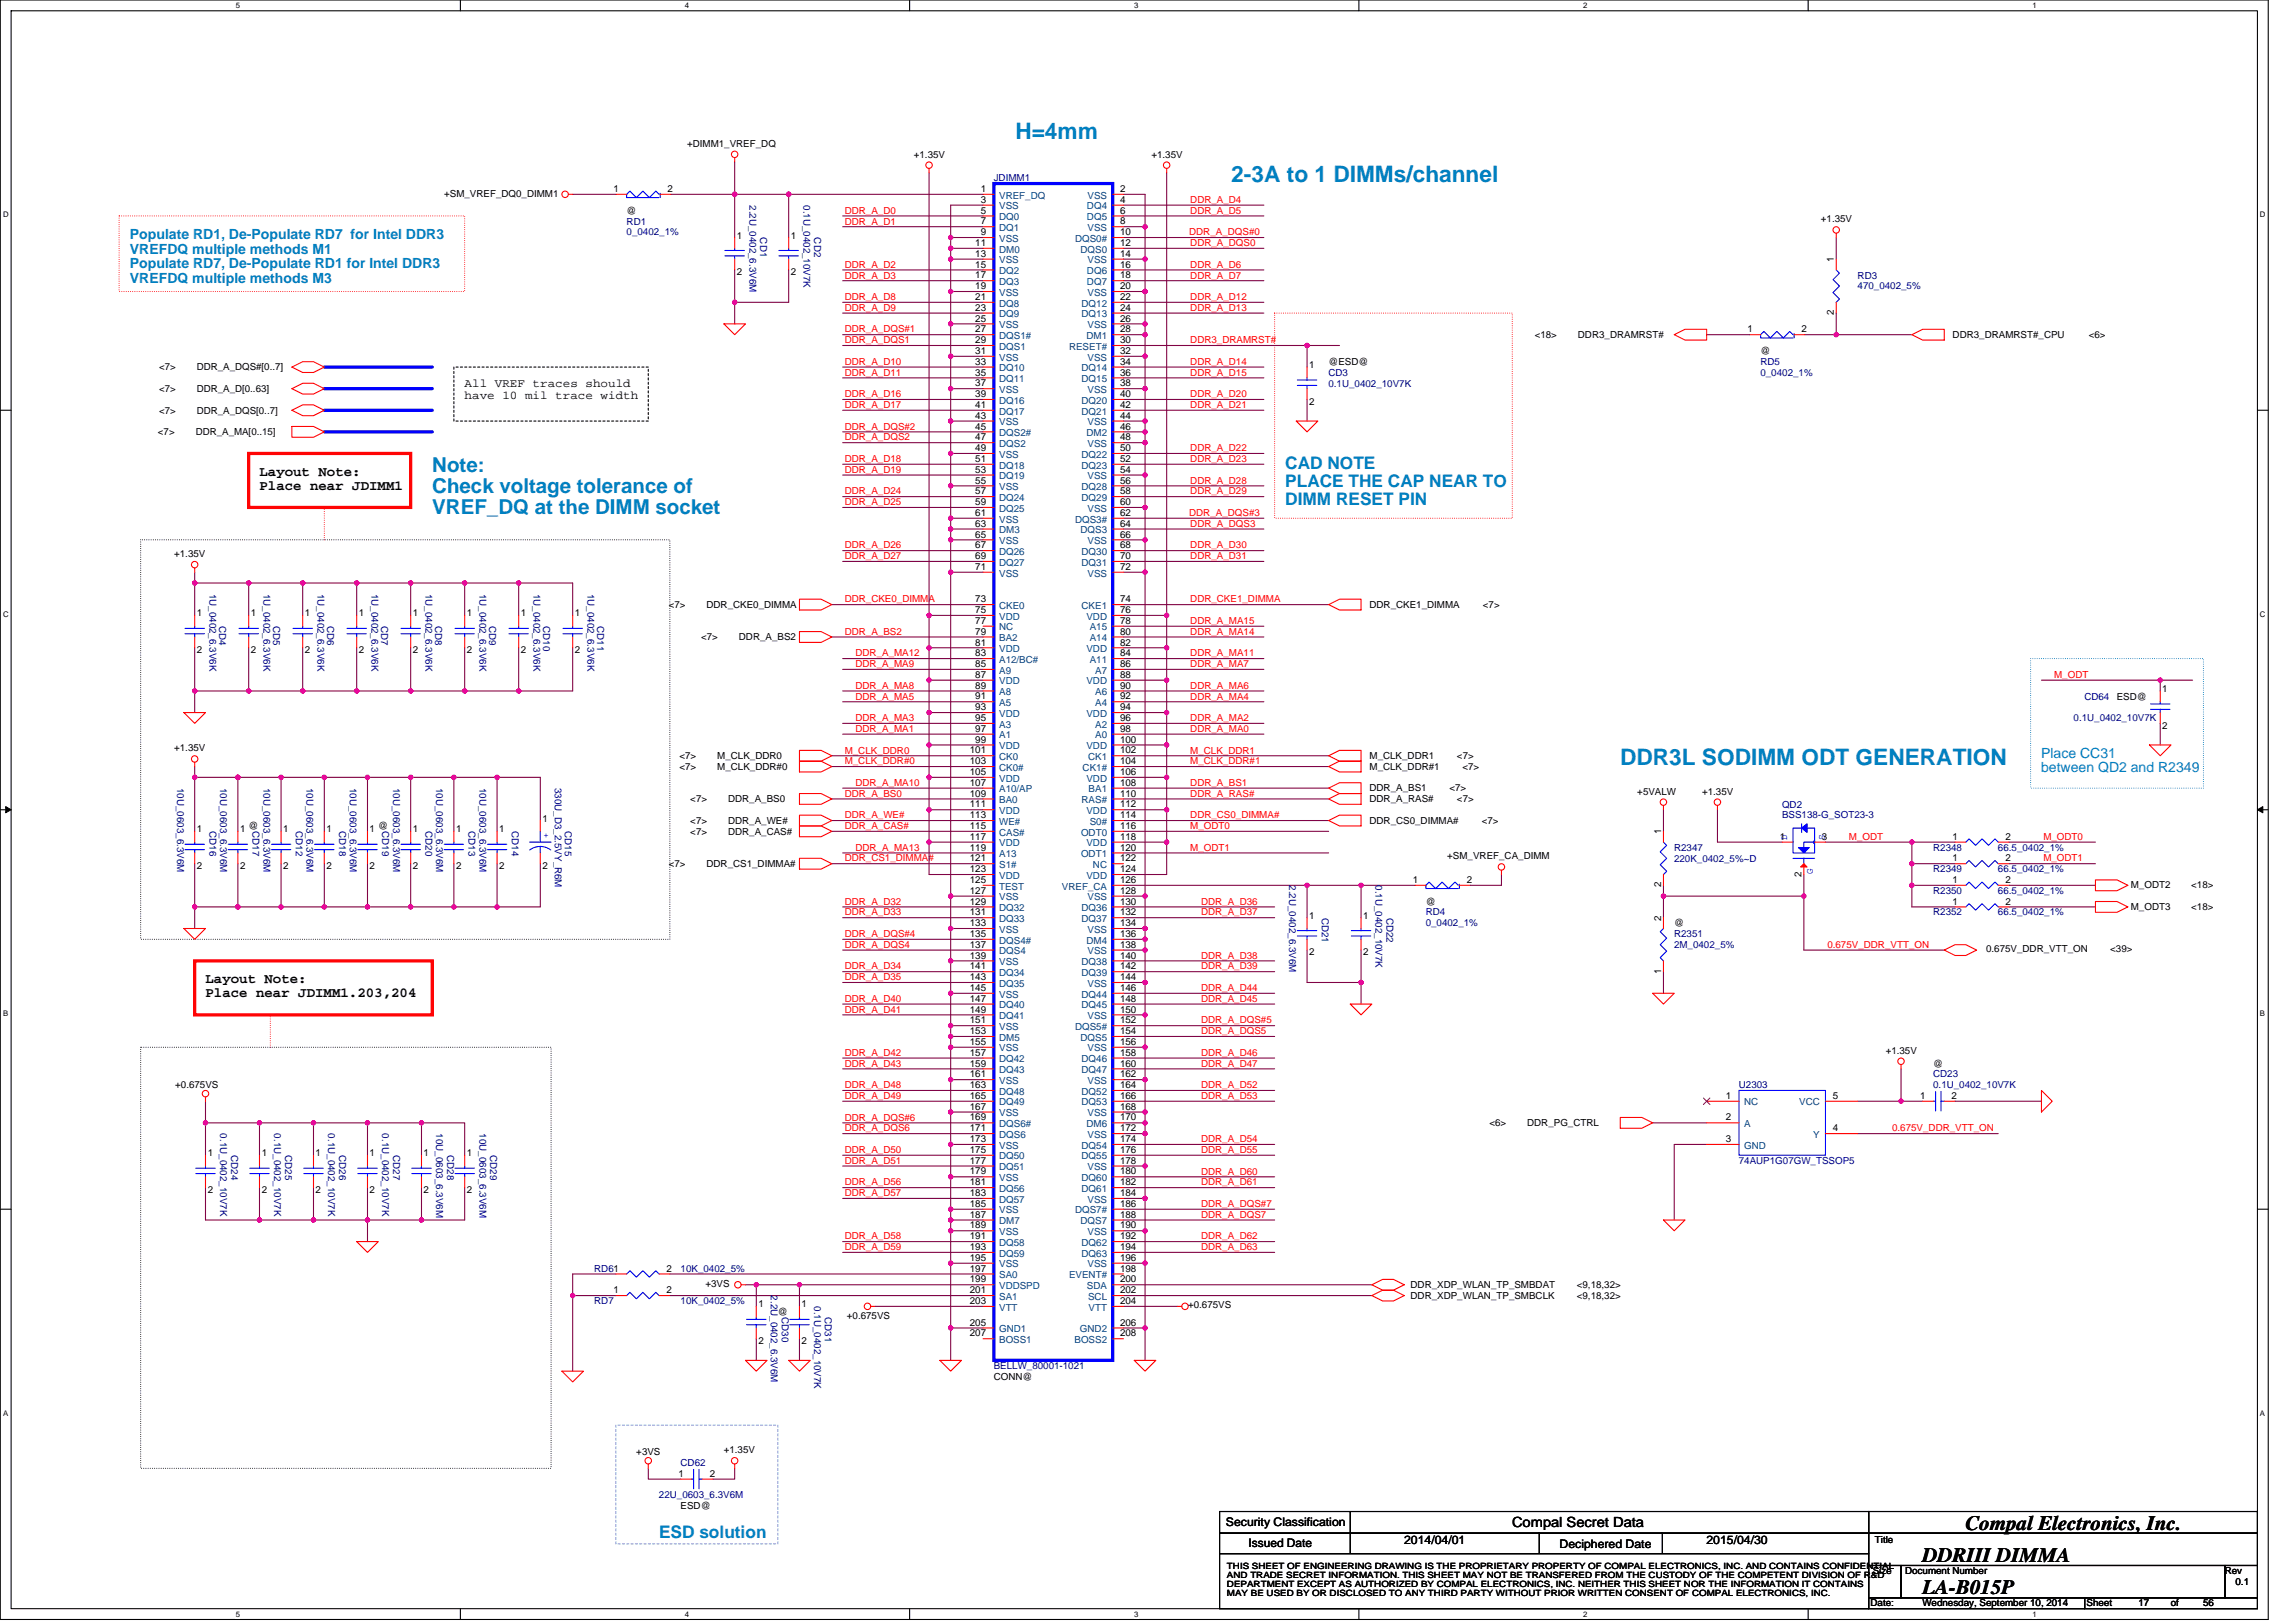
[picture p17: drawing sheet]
<svg xmlns="http://www.w3.org/2000/svg" width="297mm" height="210mm" viewBox="0 0 297 210" stroke-linecap="round" stroke-linejoin="round" font-family="sans-serif">
<defs><g id="words">
<g font-size="2.9" fill="#0080c0">
<text x="131.4" y="18">H=4mm</text>
<text x="159.3" y="23.6">2-3A to 1 DIMMs/channel</text>
<text x="209.6" y="99">DDR3L SODIMM ODT GENERATION</text>
</g>
<g font-size="2.7" fill="#0080c0">
<text x="55.9" y="61.1">Note:</text>
<text x="55.9" y="63.8">Check voltage tolerance of</text>
<text x="55.9" y="66.6">VREF_DQ at the DIMM socket</text>
</g>
<g font-size="2.7">
<text x="254.3" y="197.9">Compal Electronics, Inc.</text>
<text x="248.7" y="202.1">DDRIII DIMMA</text>
<text x="248.7" y="206.3">LA-B015P</text>
</g>
<g font-size="2.2" fill="#0080c0">
<text x="166.3" y="60.7">CAD NOTE</text>
<text x="166.3" y="63">PLACE THE CAP NEAR TO</text>
<text x="166.3" y="65.3">DIMM RESET PIN</text>
<text x="85.3" y="199">ESD solution</text>
</g>
<g font-size="1.8" fill="#0080c0">
<text x="16.8" y="34.7">Populate RD7, De-Populate RD1 for Intel DDR3</text>
<text x="16.8" y="31">Populate RD1, De-Populate RD7 for Intel DDR3</text>
<text x="16.8" y="32.9">VREFDQ multiple methods M1</text>
<text x="16.8" y="36.6">VREFDQ multiple methods M3</text>
<text x="264.1" y="98">Place CC31</text>
<text x="264.1" y="99.9">between QD2 and R2349</text>
</g>
<g font-size="1.8">
<text x="33.6" y="61.6">Layout Note:</text>
<text x="33.6" y="63.4">Place near JDIMM1</text>
<text x="26.6" y="127.2">Layout Note:</text>
<text x="26.6" y="129.1">Place near JDIMM1.203,204</text>
<text x="195.6" y="197.6">Compal Secret Data</text>
</g>
<g font-size="1.5">
<text x="60.1" y="50.1">All VREF traces should</text>
<text x="60.1" y="51.7">have 10 mil trace width</text>
<text x="158.6" y="197.5">Security Classification</text>
<text x="161.5" y="200.2">Issued Date</text>
<text x="181.6" y="199.8">2014/04/01</text>
<text x="201.8" y="200.3">Deciphered Date</text>
<text x="220.8" y="199.8">2015/04/30</text>
</g>
<g font-size="1.3">
<text x="88.9" y="19">+DIMM1_VREF_DQ</text>
<text x="118.2" y="20.4">+1.35V</text>
<text x="149" y="20.4">+1.35V</text>
<text x="57.5" y="25.4">+SM_VREF_DQ0_DIMM1</text>
<text x="79.4" y="24.9">1</text>
<text x="81.1" y="27.7">@</text>
<text x="86.4" y="24.9">2</text>
<text x="126.9" y="24.9">1</text>
<text x="126.9" y="26.3">3</text>
<text x="126.9" y="27.7">5</text>
<text x="126.9" y="29.1">7</text>
<text x="144.9" y="26.3">4</text>
<text x="144.9" y="27.7">6</text>
<text x="144.9" y="24.9">2</text>
<text x="144.9" y="29.1">8</text>
<text x="235.6" y="28.8">+1.35V</text>
<text x="95.3" y="30.9">1</text>
<text x="95.3" y="35.6">2</text>
<text x="102.3" y="30.9">1</text>
<text x="102.3" y="35.6">2</text>
<text x="126.2" y="31.8">11</text>
<text x="126.2" y="33.2">13</text>
<text x="126.2" y="34.6">15</text>
<text x="126.9" y="30.4">9</text>
<text x="144.9" y="34.6">16</text>
<text x="144.9" y="30.4">10</text>
<text x="144.9" y="31.8">12</text>
<text x="144.9" y="33.2">14</text>
<text x="237.2" y="33.9" transform="rotate(-90 237.2 33.9)">1</text>
<text x="126.2" y="36">17</text>
<text x="126.2" y="37.4">19</text>
<text x="126.2" y="38.8">21</text>
<text x="126.2" y="40.2">23</text>
<text x="126.2" y="41.6">25</text>
<text x="144.9" y="36">18</text>
<text x="144.9" y="37.4">20</text>
<text x="144.9" y="41.6">26</text>
<text x="144.9" y="38.8">22</text>
<text x="144.9" y="40.2">24</text>
<text x="237.2" y="40.8" transform="rotate(-90 237.2 40.8)">2</text>
<text x="20.6" y="47.9">&lt;7&gt;</text>
<text x="25.5" y="47.9">DDR_A_DQS#[0..7]</text>
<text x="126.2" y="43">27</text>
<text x="126.2" y="44.4">29</text>
<text x="126.2" y="45.8">31</text>
<text x="126.2" y="47.2">33</text>
<text x="144.9" y="44.4">30</text>
<text x="144.9" y="43">28</text>
<text x="144.9" y="45.8">32</text>
<text x="144.9" y="47.2">34</text>
<text x="169.4" y="47.6">1</text>
<text x="171.9" y="47.2">@ESD@</text>
<text x="198.6" y="43.7">&lt;18&gt;</text>
<text x="204.1" y="43.7">DDR3_DRAMRST#</text>
<text x="226.1" y="43">1</text>
<text x="227.7" y="45.8">@</text>
<text x="233.1" y="43">2</text>
<text x="252.6" y="43.7">DDR3_DRAMRST#_CPU</text>
<text x="270.2" y="43.7">&lt;6&gt;</text>
<text x="20.6" y="50.7">&lt;7&gt;</text>
<text x="20.6" y="53.5">&lt;7&gt;</text>
<text x="25.5" y="50.7">DDR_A_D[0..63]</text>
<text x="25.5" y="53.5">DDR_A_DQS[0..7]</text>
<text x="126.2" y="48.6">35</text>
<text x="126.2" y="50">37</text>
<text x="126.2" y="51.4">39</text>
<text x="126.2" y="52.8">41</text>
<text x="144.9" y="50">38</text>
<text x="144.9" y="48.6">36</text>
<text x="144.9" y="51.4">40</text>
<text x="144.9" y="52.8">42</text>
<text x="169.4" y="52.4">2</text>
<text x="20.4" y="56.3">&lt;7&gt;</text>
<text x="25.3" y="56.3">DDR_A_MA[0..15]</text>
<text x="126.2" y="54.2">43</text>
<text x="126.2" y="55.6">45</text>
<text x="126.2" y="57">47</text>
<text x="126.2" y="58.4">49</text>
<text x="126.2" y="59.8">51</text>
<text x="144.9" y="55.6">46</text>
<text x="144.9" y="54.2">44</text>
<text x="144.9" y="57">48</text>
<text x="144.9" y="58.4">50</text>
<text x="144.9" y="59.8">52</text>
<text x="126.2" y="61.2">53</text>
<text x="126.2" y="62.6">55</text>
<text x="126.2" y="64">57</text>
<text x="126.2" y="65.4">59</text>
<text x="144.9" y="61.2">54</text>
<text x="144.9" y="65.4">60</text>
<text x="144.9" y="62.6">56</text>
<text x="144.9" y="64">58</text>
<text x="126.2" y="66.8">61</text>
<text x="126.2" y="68.2">63</text>
<text x="126.2" y="69.6">65</text>
<text x="126.2" y="71">67</text>
<text x="144.9" y="66.8">62</text>
<text x="144.9" y="68.2">64</text>
<text x="144.9" y="69.6">66</text>
<text x="144.9" y="71">68</text>
<text x="22.5" y="72.1">+1.35V</text>
<text x="126.2" y="72.4">69</text>
<text x="126.2" y="73.8">71</text>
<text x="126.2" y="77.9">73</text>
<text x="144.9" y="73.8">72</text>
<text x="144.9" y="72.4">70</text>
<text x="144.9" y="77.9">74</text>
<text x="25.5" y="79.8">1</text>
<text x="32.5" y="79.8">1</text>
<text x="39.4" y="79.8">1</text>
<text x="46.4" y="79.8">1</text>
<text x="53.4" y="79.8">1</text>
<text x="60.4" y="79.8">1</text>
<text x="67.4" y="79.8">1</text>
<text x="74.4" y="79.8">1</text>
<text x="86.5" y="78.7">&lt;7&gt;</text>
<text x="90.7" y="82.8">&lt;7&gt;</text>
<text x="91.4" y="78.7">DDR_CKE0_DIMMA</text>
<text x="95.6" y="82.8">DDR_A_BS2</text>
<text x="126.2" y="79.3">75</text>
<text x="126.2" y="80.7">77</text>
<text x="126.2" y="82.1">79</text>
<text x="126.2" y="83.5">81</text>
<text x="144.9" y="80.7">78</text>
<text x="144.9" y="82.1">80</text>
<text x="144.9" y="79.3">76</text>
<text x="144.9" y="83.5">82</text>
<text x="177.2" y="78.7">DDR_CKE1_DIMMA</text>
<text x="191.8" y="78.7">&lt;7&gt;</text>
<text x="25.5" y="84.5">2</text>
<text x="32.5" y="84.5">2</text>
<text x="39.4" y="84.5">2</text>
<text x="46.4" y="84.5">2</text>
<text x="53.4" y="84.5">2</text>
<text x="60.4" y="84.5">2</text>
<text x="67.4" y="84.5">2</text>
<text x="74.4" y="84.5">2</text>
<text x="126.2" y="84.9">83</text>
<text x="126.2" y="86.3">85</text>
<text x="126.2" y="87.7">87</text>
<text x="126.2" y="89.1">89</text>
<text x="144.9" y="84.9">84</text>
<text x="144.9" y="87.7">88</text>
<text x="144.9" y="86.3">86</text>
<text x="144.9" y="89.1">90</text>
<text x="279.7" y="89.6">1</text>
<text x="126.2" y="90.5">91</text>
<text x="126.2" y="91.9">93</text>
<text x="126.2" y="93.3">95</text>
<text x="126.2" y="94.7">97</text>
<text x="144.9" y="91.9">94</text>
<text x="144.9" y="90.5">92</text>
<text x="144.9" y="93.3">96</text>
<text x="144.9" y="94.7">98</text>
<text x="273.9" y="90.5">ESD@</text>
<text x="279.7" y="94.3">2</text>
<text x="22.5" y="97.2">+1.35V</text>
<text x="87.9" y="98.2">&lt;7&gt;</text>
<text x="87.9" y="99.6">&lt;7&gt;</text>
<text x="92.8" y="98.2">M_CLK_DDR0</text>
<text x="92.8" y="99.6">M_CLK_DDR#0</text>
<text x="125.5" y="97.5">101</text>
<text x="125.5" y="98.9">103</text>
<text x="125.5" y="100.3">105</text>
<text x="125.5" y="101.7">107</text>
<text x="126.2" y="96.1">99</text>
<text x="144.9" y="101.7">108</text>
<text x="144.9" y="98.9">104</text>
<text x="144.9" y="97.5">102</text>
<text x="144.9" y="96.1">100</text>
<text x="144.9" y="100.3">106</text>
<text x="177.2" y="99.6">M_CLK_DDR#1</text>
<text x="177.2" y="98.2">M_CLK_DDR1</text>
<text x="188.5" y="98.2">&lt;7&gt;</text>
<text x="189.2" y="99.6">&lt;7&gt;</text>
<text x="25.5" y="107.7">1</text>
<text x="31.1" y="107.7">1</text>
<text x="32.2" y="107.3">@</text>
<text x="36.6" y="107.7">1</text>
<text x="42.2" y="107.7">1</text>
<text x="47.8" y="107.7">1</text>
<text x="48.9" y="107.3">@</text>
<text x="53.4" y="107.7">1</text>
<text x="59" y="107.7">1</text>
<text x="64.6" y="107.7">1</text>
<text x="70.2" y="106.3">1</text>
<text x="89.3" y="106.6">&lt;7&gt;</text>
<text x="89.3" y="108">&lt;7&gt;</text>
<text x="89.3" y="103.8">&lt;7&gt;</text>
<text x="94.2" y="106.6">DDR_A_WE#</text>
<text x="94.2" y="108">DDR_A_CAS#</text>
<text x="94.2" y="103.8">DDR_A_BS0</text>
<text x="125.5" y="103.1">109</text>
<text x="125.5" y="104.5">111</text>
<text x="125.5" y="105.9">113</text>
<text x="125.5" y="107.3">115</text>
<text x="144.9" y="107.3">116</text>
<text x="144.9" y="105.9">114</text>
<text x="144.9" y="104.5">112</text>
<text x="144.9" y="103.1">110</text>
<text x="177.2" y="103.8">DDR_A_RAS#</text>
<text x="177.2" y="102.4">DDR_A_BS1</text>
<text x="177.2" y="106.6">DDR_CS0_DIMMA#</text>
<text x="187.5" y="102.4">&lt;7&gt;</text>
<text x="188.5" y="103.8">&lt;7&gt;</text>
<text x="191.7" y="106.6">&lt;7&gt;</text>
<text x="211.8" y="102.8">+5VALW</text>
<text x="214.9" y="108" transform="rotate(-90 214.9 108)">1</text>
<text x="220.2" y="102.8">+1.35V</text>
<text x="25.5" y="112.5">2</text>
<text x="31.1" y="112.5">2</text>
<text x="36.6" y="112.5">2</text>
<text x="42.2" y="112.5">2</text>
<text x="47.8" y="112.5">2</text>
<text x="53.4" y="112.5">2</text>
<text x="59" y="112.5">2</text>
<text x="64.6" y="112.5">2</text>
<text x="70.2" y="112.5">2</text>
<text x="86.5" y="112.2">&lt;7&gt;</text>
<text x="91.4" y="112.2">DDR_CS1_DIMMA#</text>
<text x="125.5" y="108.7">117</text>
<text x="125.5" y="110.1">119</text>
<text x="125.5" y="111.5">121</text>
<text x="125.5" y="112.9">123</text>
<text x="144.9" y="111.5">122</text>
<text x="144.9" y="110.1">120</text>
<text x="144.9" y="108.7">118</text>
<text x="144.9" y="112.9">124</text>
<text x="187.2" y="111.2">+SM_VREF_CA_DIMM</text>
<text x="230.3" y="108.7">1</text>
<text x="233.1" y="113.4" transform="rotate(-90 233.1 113.4)">2</text>
<text x="235.7" y="108.7">3</text>
<text x="252.6" y="108.7">1</text>
<text x="252.6" y="111.5">1</text>
<text x="259.5" y="108.7">2</text>
<text x="259.5" y="111.5">2</text>
<text x="125.5" y="114.3">125</text>
<text x="125.5" y="115.7">127</text>
<text x="125.5" y="117.1">129</text>
<text x="125.5" y="118.5">131</text>
<text x="125.5" y="119.9">133</text>
<text x="144.9" y="115.7">128</text>
<text x="144.9" y="119.9">134</text>
<text x="144.9" y="117.1">130</text>
<text x="144.9" y="118.5">132</text>
<text x="144.9" y="114.3">126</text>
<text x="169.4" y="118.9">1</text>
<text x="176.3" y="118.9">1</text>
<text x="182.8" y="114.3">1</text>
<text x="184.4" y="117.1">@</text>
<text x="189.8" y="114.3">2</text>
<text x="214.9" y="119.2" transform="rotate(-90 214.9 119.2)">2</text>
<text x="214.9" y="114.8" transform="rotate(-90 214.9 114.8)">2</text>
<text x="216.6" y="119.9">@</text>
<text x="252.6" y="114.3">1</text>
<text x="252.6" y="117.1">1</text>
<text x="259.5" y="114.3">2</text>
<text x="259.5" y="117.1">2</text>
<text x="275.7" y="115">M_ODT2</text>
<text x="275.7" y="117.8">M_ODT3</text>
<text x="283.5" y="115">&lt;18&gt;</text>
<text x="283.5" y="117.8">&lt;18&gt;</text>
<text x="125.5" y="121.3">135</text>
<text x="125.5" y="122.7">137</text>
<text x="125.5" y="124">139</text>
<text x="125.5" y="125.4">141</text>
<text x="144.9" y="121.3">136</text>
<text x="144.9" y="122.7">138</text>
<text x="144.9" y="124">140</text>
<text x="144.9" y="125.4">142</text>
<text x="169.4" y="123.6">2</text>
<text x="176.3" y="123.6">2</text>
<text x="256.9" y="123.2">0.675V_DDR_VTT_ON</text>
<text x="273" y="123.2">&lt;39&gt;</text>
<text x="125.5" y="126.8">143</text>
<text x="125.5" y="128.2">145</text>
<text x="125.5" y="129.6">147</text>
<text x="125.5" y="131">149</text>
<text x="144.9" y="126.8">144</text>
<text x="144.9" y="131">150</text>
<text x="144.9" y="128.2">146</text>
<text x="144.9" y="129.6">148</text>
<text x="214.9" y="126" transform="rotate(-90 214.9 126)">1</text>
<text x="125.5" y="132.4">151</text>
<text x="125.5" y="133.8">153</text>
<text x="125.5" y="135.2">155</text>
<text x="125.5" y="136.6">157</text>
<text x="144.9" y="132.4">152</text>
<text x="144.9" y="133.8">154</text>
<text x="144.9" y="135.2">156</text>
<text x="144.9" y="136.6">158</text>
<text x="244" y="136.4">+1.35V</text>
<text x="22.7" y="140.8">+0.675VS</text>
<text x="125.5" y="138">159</text>
<text x="125.5" y="139.4">161</text>
<text x="125.5" y="140.8">163</text>
<text x="125.5" y="142.2">165</text>
<text x="125.5" y="143.6">167</text>
<text x="144.9" y="139.4">162</text>
<text x="144.9" y="143.6">168</text>
<text x="144.9" y="138">160</text>
<text x="144.9" y="140.8">164</text>
<text x="144.9" y="142.2">166</text>
<text x="223.3" y="142.2">1</text>
<text x="237.1" y="142.2">5</text>
<text x="248.4" y="142.2">1</text>
<text x="250.1" y="138">@</text>
<text x="252.5" y="142.2">2</text>
<text x="26.9" y="149.6">1</text>
<text x="33.9" y="149.6">1</text>
<text x="40.8" y="149.6">1</text>
<text x="47.8" y="149.6">1</text>
<text x="54.8" y="149.6">1</text>
<text x="60.4" y="149.6">1</text>
<text x="125.5" y="145">169</text>
<text x="125.5" y="146.4">171</text>
<text x="125.5" y="147.8">173</text>
<text x="125.5" y="149.2">175</text>
<text x="144.9" y="145">170</text>
<text x="144.9" y="146.4">172</text>
<text x="144.9" y="147.8">174</text>
<text x="144.9" y="149.2">176</text>
<text x="192.7" y="145.7">&lt;6&gt;</text>
<text x="197.6" y="145.7">DDR_PG_CTRL</text>
<text x="223.3" y="147.8">3</text>
<text x="223.3" y="145">2</text>
<text x="237.1" y="146.4">4</text>
<text x="26.9" y="154.4">2</text>
<text x="33.9" y="154.4">2</text>
<text x="40.8" y="154.4">2</text>
<text x="47.8" y="154.4">2</text>
<text x="54.8" y="154.4">2</text>
<text x="60.4" y="154.4">2</text>
<text x="125.5" y="150.6">177</text>
<text x="125.5" y="152">179</text>
<text x="125.5" y="153.4">181</text>
<text x="125.5" y="154.8">183</text>
<text x="144.9" y="150.6">178</text>
<text x="144.9" y="154.8">184</text>
<text x="144.9" y="152">180</text>
<text x="144.9" y="153.4">182</text>
<text x="125.5" y="156.2">185</text>
<text x="125.5" y="157.6">187</text>
<text x="125.5" y="159">189</text>
<text x="125.5" y="160.4">191</text>
<text x="125.5" y="161.8">193</text>
<text x="144.9" y="156.2">186</text>
<text x="144.9" y="157.6">188</text>
<text x="144.9" y="159">190</text>
<text x="144.9" y="160.4">192</text>
<text x="144.9" y="161.8">194</text>
<text x="79.4" y="167.4">1</text>
<text x="86.2" y="164.6">2</text>
<text x="86.2" y="167.4">2</text>
<text x="91.3" y="166.5">+3VS</text>
<text x="125.5" y="163.2">195</text>
<text x="125.5" y="164.6">197</text>
<text x="125.5" y="166">199</text>
<text x="125.5" y="167.4">201</text>
<text x="144.9" y="166">200</text>
<text x="144.9" y="164.6">198</text>
<text x="144.9" y="167.4">202</text>
<text x="144.9" y="163.2">196</text>
<text x="182.5" y="166.7">DDR_XDP_WLAN_TP_SMBDAT</text>
<text x="204" y="166.7">&lt;9,18,32&gt;</text>
<text x="98.1" y="169.2">1</text>
<text x="98.1" y="173.9">2</text>
<text x="100.6" y="170.2">@</text>
<text x="103.7" y="169.2">1</text>
<text x="103.7" y="173.9">2</text>
<text x="109.6" y="170.7">+0.675VS</text>
<text x="125.5" y="168.8">203</text>
<text x="125.5" y="171.5">205</text>
<text x="125.5" y="172.9">207</text>
<text x="144.9" y="168.8">204</text>
<text x="144.9" y="172.9">208</text>
<text x="144.9" y="171.5">206</text>
<text x="153.7" y="169.3">+0.675VS</text>
<text x="182.5" y="168.1">DDR_XDP_WLAN_TP_SMBCLK</text>
<text x="204" y="168.1">&lt;9,18,32&gt;</text>
<text x="128.6" y="178.5">CONN@</text>
<text x="82.3" y="188.3">+3VS</text>
<text x="87.8" y="191.1">1</text>
<text x="91.8" y="191.1">2</text>
<text x="93.6" y="188">+1.35V</text>
<text x="88.1" y="195.3">ESD@</text>
<text x="242.3" y="203.7">Size</text>
<text x="242.6" y="199.6">Title</text>
<text x="246.5" y="203.7">Document Number</text>
<text x="287.8" y="203.7">Rev</text>
<text x="242" y="207.9">Date:</text>
<text x="248.7" y="207.9">Wednesday, September 10, 2014</text>
<text x="269.9" y="207.9">Sheet</text>
<text x="276.6" y="207.9">17</text>
<text x="280.8" y="207.9">of</text>
<text x="285" y="207.9">56</text>
<text x="289.2" y="205.1">0.1</text>
</g>
<g font-size="1.3" fill="#000080">
<text x="128.6" y="23.5">JDIMM1</text>
<text x="81.1" y="29.1">RD1</text>
<text x="96.9" y="26.5" transform="rotate(90 96.9 26.5)">2.2U_0402_6.3V6M</text>
<text x="103.9" y="26.5" transform="rotate(90 103.9 26.5)">0.1U_0402_10V7K</text>
<text x="81.1" y="30.5">0_0402_1%</text>
<text x="98.3" y="30.7" transform="rotate(90 98.3 30.7)">CD1</text>
<text x="105.3" y="30.7" transform="rotate(90 105.3 30.7)">CD2</text>
<text x="240.3" y="36">RD3</text>
<text x="240.3" y="37.4">470_0402_5%</text>
<text x="227.7" y="47.2">RD5</text>
<text x="171.9" y="48.6">CD3</text>
<text x="171.9" y="50">0.1U_0402_10V7K</text>
<text x="227.7" y="48.6">0_0402_1%</text>
<text x="27.1" y="76.8" transform="rotate(90 27.1 76.8)">1U_0402_6.3V6K</text>
<text x="34.1" y="76.8" transform="rotate(90 34.1 76.8)">1U_0402_6.3V6K</text>
<text x="41.1" y="76.8" transform="rotate(90 41.1 76.8)">1U_0402_6.3V6K</text>
<text x="48.1" y="76.8" transform="rotate(90 48.1 76.8)">1U_0402_6.3V6K</text>
<text x="55" y="76.8" transform="rotate(90 55 76.8)">1U_0402_6.3V6K</text>
<text x="62" y="76.8" transform="rotate(90 62 76.8)">1U_0402_6.3V6K</text>
<text x="69" y="76.8" transform="rotate(90 69 76.8)">1U_0402_6.3V6K</text>
<text x="76" y="76.8" transform="rotate(90 76 76.8)">1U_0402_6.3V6K</text>
<text x="28.4" y="81" transform="rotate(90 28.4 81)">CD4</text>
<text x="35.3" y="81" transform="rotate(90 35.3 81)">CD5</text>
<text x="42.3" y="81" transform="rotate(90 42.3 81)">CD6</text>
<text x="49.3" y="81" transform="rotate(90 49.3 81)">CD7</text>
<text x="56.3" y="81" transform="rotate(90 56.3 81)">CD8</text>
<text x="63.3" y="81" transform="rotate(90 63.3 81)">CD9</text>
<text x="70.3" y="81" transform="rotate(90 70.3 81)">CD10</text>
<text x="77.2" y="81" transform="rotate(90 77.2 81)">CD11</text>
<text x="268.3" y="93.3">0.1U_0402_10V7K</text>
<text x="269.7" y="90.5">CD64</text>
<text x="22.9" y="102" transform="rotate(90 22.9 102)">10U_0603_6.3V6M</text>
<text x="28.5" y="102" transform="rotate(90 28.5 102)">10U_0603_6.3V6M</text>
<text x="34.1" y="102" transform="rotate(90 34.1 102)">10U_0603_6.3V6M</text>
<text x="39.7" y="102" transform="rotate(90 39.7 102)">10U_0603_6.3V6M</text>
<text x="45.3" y="102" transform="rotate(90 45.3 102)">10U_0603_6.3V6M</text>
<text x="50.8" y="102" transform="rotate(90 50.8 102)">10U_0603_6.3V6M</text>
<text x="56.4" y="102" transform="rotate(90 56.4 102)">10U_0603_6.3V6M</text>
<text x="62" y="102" transform="rotate(90 62 102)">10U_0603_6.3V6M</text>
<text x="71.8" y="102" transform="rotate(90 71.8 102)">330U_D3_2.5VY_R6M</text>
<text x="27.1" y="107.6" transform="rotate(90 27.1 107.6)">CD16</text>
<text x="32.7" y="107.6" transform="rotate(90 32.7 107.6)">CD17</text>
<text x="38.3" y="107.6" transform="rotate(90 38.3 107.6)">CD12</text>
<text x="43.9" y="107.6" transform="rotate(90 43.9 107.6)">CD18</text>
<text x="49.4" y="107.6" transform="rotate(90 49.4 107.6)">CD19</text>
<text x="55" y="107.6" transform="rotate(90 55 107.6)">CD20</text>
<text x="60.6" y="107.6" transform="rotate(90 60.6 107.6)">CD13</text>
<text x="66.2" y="107.6" transform="rotate(90 66.2 107.6)">CD14</text>
<text x="73.1" y="107.6" transform="rotate(90 73.1 107.6)">CD15</text>
<text x="230.5" y="104.5">QD2</text>
<text x="230.5" y="105.9">BSS138-G_SOT23-3</text>
<text x="216.6" y="110.1">R2347</text>
<text x="216.6" y="111.5">220K_0402_5%~D</text>
<text x="250.1" y="110.1">R2348</text>
<text x="250.1" y="112.9">R2349</text>
<text x="258.5" y="110.1">66.5_0402_1%</text>
<text x="258.5" y="112.9">66.5_0402_1%</text>
<text x="166.8" y="114.6" transform="rotate(90 166.8 114.6)">2.2U_0402_6.3V6M</text>
<text x="171" y="118.7" transform="rotate(90 171 118.7)">CD21</text>
<text x="178" y="114.6" transform="rotate(90 178 114.6)">0.1U_0402_10V7K</text>
<text x="179.4" y="118.7" transform="rotate(90 179.4 118.7)">CD22</text>
<text x="184.4" y="118.5">RD4</text>
<text x="184.4" y="119.9">0_0402_1%</text>
<text x="250.1" y="115.7">R2350</text>
<text x="250.1" y="118.5">R2352</text>
<text x="258.5" y="115.7">66.5_0402_1%</text>
<text x="258.5" y="118.5">66.5_0402_1%</text>
<text x="216.6" y="121.3">R2351</text>
<text x="216.6" y="122.7">2M_0402_5%</text>
<text x="225" y="140.8">U2303</text>
<text x="250.1" y="139.4">CD23</text>
<text x="250.1" y="140.8">0.1U_0402_10V7K</text>
<text x="28.5" y="146.7" transform="rotate(90 28.5 146.7)">0.1U_0402_10V7K</text>
<text x="29.9" y="149.5" transform="rotate(90 29.9 149.5)">CD24</text>
<text x="35.5" y="146.7" transform="rotate(90 35.5 146.7)">0.1U_0402_10V7K</text>
<text x="36.9" y="149.5" transform="rotate(90 36.9 149.5)">CD25</text>
<text x="42.5" y="146.7" transform="rotate(90 42.5 146.7)">0.1U_0402_10V7K</text>
<text x="43.9" y="149.5" transform="rotate(90 43.9 149.5)">CD26</text>
<text x="49.4" y="146.7" transform="rotate(90 49.4 146.7)">0.1U_0402_10V7K</text>
<text x="50.8" y="149.5" transform="rotate(90 50.8 149.5)">CD27</text>
<text x="56.4" y="146.7" transform="rotate(90 56.4 146.7)">10U_0603_6.3V6M</text>
<text x="57.8" y="149.5" transform="rotate(90 57.8 149.5)">CD28</text>
<text x="62" y="146.7" transform="rotate(90 62 146.7)">10U_0603_6.3V6M</text>
<text x="63.4" y="149.5" transform="rotate(90 63.4 149.5)">CD29</text>
<text x="225" y="150.6">74AUP1G07GW_TSSOP5</text>
<text x="76.9" y="164.6">RD61</text>
<text x="88.1" y="164.6">10K_0402_5%</text>
<text x="99.7" y="167.6" transform="rotate(90 99.7 167.6)">2.2U_0402_6.3V6M</text>
<text x="76.9" y="168.8">RD7</text>
<text x="88.1" y="168.8">10K_0402_5%</text>
<text x="101.1" y="170.4" transform="rotate(90 101.1 170.4)">CD30</text>
<text x="105.3" y="169" transform="rotate(90 105.3 169)">0.1U_0402_10V7K</text>
<text x="106.7" y="170.4" transform="rotate(90 106.7 170.4)">CD31</text>
<text x="128.6" y="177.1">BELLW_80001-1021</text>
<text x="88.1" y="189.7">CD62</text>
<text x="85.3" y="193.9">22U_0603_6.3V6M</text>
</g>
<g font-size="1.3" fill="#f00">
<text x="109.3" y="27.7">DDR_A_D0</text>
<text x="109.3" y="29.1">DDR_A_D1</text>
<text x="154" y="27.7">DDR_A_D5</text>
<text x="154" y="26.3">DDR_A_D4</text>
<text x="109.3" y="34.6">DDR_A_D2</text>
<text x="153.8" y="30.5">DDR_A_DQS#0</text>
<text x="154" y="34.6">DDR_A_D6</text>
<text x="154" y="31.9">DDR_A_DQS0</text>
<text x="109.3" y="36">DDR_A_D3</text>
<text x="109.3" y="38.8">DDR_A_D8</text>
<text x="109.3" y="40.2">DDR_A_D9</text>
<text x="154" y="36">DDR_A_D7</text>
<text x="154" y="40.2">DDR_A_D13</text>
<text x="154" y="38.8">DDR_A_D12</text>
<text x="109.3" y="47.2">DDR_A_D10</text>
<text x="109.3" y="44.4">DDR_A_DQS1</text>
<text x="109.3" y="43">DDR_A_DQS#1</text>
<text x="154" y="44.4">DDR3_DRAMRST#</text>
<text x="154" y="47.2">DDR_A_D14</text>
<text x="109.3" y="52.8">DDR_A_D17</text>
<text x="109.3" y="51.4">DDR_A_D16</text>
<text x="109.3" y="48.6">DDR_A_D11</text>
<text x="154" y="52.8">DDR_A_D21</text>
<text x="154" y="51.4">DDR_A_D20</text>
<text x="154" y="48.6">DDR_A_D15</text>
<text x="109.3" y="57">DDR_A_DQS2</text>
<text x="109.3" y="55.6">DDR_A_DQS#2</text>
<text x="109.3" y="59.8">DDR_A_D18</text>
<text x="154" y="58.4">DDR_A_D22</text>
<text x="154" y="59.8">DDR_A_D23</text>
<text x="109.3" y="61.2">DDR_A_D19</text>
<text x="109.3" y="64">DDR_A_D24</text>
<text x="109.3" y="65.4">DDR_A_D25</text>
<text x="154" y="64">DDR_A_D29</text>
<text x="154" y="62.6">DDR_A_D28</text>
<text x="109.3" y="71">DDR_A_D26</text>
<text x="153.8" y="66.8">DDR_A_DQS#3</text>
<text x="154" y="71">DDR_A_D30</text>
<text x="154" y="68.2">DDR_A_DQS3</text>
<text x="109.3" y="78">DDR_CKE0_DIMMA</text>
<text x="109.3" y="72.4">DDR_A_D27</text>
<text x="154" y="78">DDR_CKE1_DIMMA</text>
<text x="154" y="72.4">DDR_A_D31</text>
<text x="109.3" y="82.1">DDR_A_BS2</text>
<text x="154" y="82.1">DDR_A_MA14</text>
<text x="154" y="80.7">DDR_A_MA15</text>
<text x="110.7" y="89.1">DDR_A_MA8</text>
<text x="110.7" y="86.3">DDR_A_MA9</text>
<text x="110.7" y="84.9">DDR_A_MA12</text>
<text x="154" y="89.1">DDR_A_MA6</text>
<text x="154" y="86.3">DDR_A_MA7</text>
<text x="154" y="84.9">DDR_A_MA11</text>
<text x="265.7" y="87.7">M_ODT</text>
<text x="110.7" y="94.7">DDR_A_MA1</text>
<text x="110.7" y="93.3">DDR_A_MA3</text>
<text x="110.7" y="90.5">DDR_A_MA5</text>
<text x="154" y="93.3">DDR_A_MA2</text>
<text x="154" y="94.7">DDR_A_MA0</text>
<text x="154" y="90.5">DDR_A_MA4</text>
<text x="109.3" y="97.5">M_CLK_DDR0</text>
<text x="109.3" y="98.9">M_CLK_DDR#0</text>
<text x="110.7" y="101.7">DDR_A_MA10</text>
<text x="154" y="101.7">DDR_A_BS1</text>
<text x="154" y="97.5">M_CLK_DDR1</text>
<text x="154" y="98.9">M_CLK_DDR#1</text>
<text x="109.3" y="103.1">DDR_A_BS0</text>
<text x="109.3" y="107.3">DDR_A_CAS#</text>
<text x="109.3" y="105.9">DDR_A_WE#</text>
<text x="154" y="105.9">DDR_CS0_DIMMA#</text>
<text x="154" y="103.1">DDR_A_RAS#</text>
<text x="154" y="107.3">M_ODT0</text>
<text x="109.3" y="111.5">DDR_CS1_DIMMA#</text>
<text x="110.7" y="110.1">DDR_A_MA13</text>
<text x="154" y="110.1">M_ODT1</text>
<text x="239.2" y="108.7">M_ODT</text>
<text x="264.4" y="108.7">M_ODT0</text>
<text x="264.4" y="111.5">M_ODT1</text>
<text x="109.3" y="117.1">DDR_A_D32</text>
<text x="109.3" y="118.5">DDR_A_D33</text>
<text x="155.4" y="118.5">DDR_A_D37</text>
<text x="155.4" y="117.1">DDR_A_D36</text>
<text x="109.3" y="125.5">DDR_A_D34</text>
<text x="109.3" y="122.7">DDR_A_DQS4</text>
<text x="109.3" y="121.3">DDR_A_DQS#4</text>
<text x="155.4" y="125.5">DDR_A_D39</text>
<text x="155.4" y="124.1">DDR_A_D38</text>
<text x="236.4" y="122.7">0.675V_DDR_VTT_ON</text>
<text x="109.3" y="129.6">DDR_A_D40</text>
<text x="109.3" y="131">DDR_A_D41</text>
<text x="109.3" y="126.8">DDR_A_D35</text>
<text x="155.4" y="128.2">DDR_A_D44</text>
<text x="155.4" y="129.6">DDR_A_D45</text>
<text x="109.3" y="136.6">DDR_A_D42</text>
<text x="155.4" y="133.8">DDR_A_DQS5</text>
<text x="155.4" y="132.4">DDR_A_DQS#5</text>
<text x="155.4" y="136.6">DDR_A_D46</text>
<text x="109.3" y="138">DDR_A_D43</text>
<text x="109.3" y="142.2">DDR_A_D49</text>
<text x="109.3" y="140.8">DDR_A_D48</text>
<text x="155.4" y="138">DDR_A_D47</text>
<text x="155.4" y="140.8">DDR_A_D52</text>
<text x="155.4" y="142.2">DDR_A_D53</text>
<text x="109.3" y="146.4">DDR_A_DQS6</text>
<text x="109.3" y="145">DDR_A_DQS#6</text>
<text x="109.3" y="149.2">DDR_A_D50</text>
<text x="155.4" y="149.2">DDR_A_D55</text>
<text x="155.4" y="147.8">DDR_A_D54</text>
<text x="244.8" y="146.4">0.675V_DDR_VTT_ON</text>
<text x="109.3" y="150.6">DDR_A_D51</text>
<text x="109.3" y="153.4">DDR_A_D56</text>
<text x="109.3" y="154.8">DDR_A_D57</text>
<text x="155.4" y="153.4">DDR_A_D61</text>
<text x="155.4" y="152">DDR_A_D60</text>
<text x="109.3" y="160.4">DDR_A_D58</text>
<text x="109.3" y="161.8">DDR_A_D59</text>
<text x="155.4" y="157.6">DDR_A_DQS7</text>
<text x="155.4" y="156.2">DDR_A_DQS#7</text>
<text x="155.4" y="160.4">DDR_A_D62</text>
<text x="155.4" y="161.8">DDR_A_D63</text>
</g>
<g font-size="1.3" fill="#004080">
<text x="129.3" y="25.7">VREF_DQ</text>
<text x="129.3" y="27.1">VSS</text>
<text x="129.3" y="28.5">DQ0</text>
<text x="129.3" y="29.9">DQ1</text>
<text x="140.6" y="27.1">DQ4</text>
<text x="140.6" y="28.5">DQ5</text>
<text x="140.7" y="25.7">VSS</text>
<text x="140.7" y="29.9">VSS</text>
<text x="129.3" y="31.3">VSS</text>
<text x="129.3" y="32.7">DM0</text>
<text x="129.3" y="34.1">VSS</text>
<text x="129.3" y="35.5">DQ2</text>
<text x="139.1" y="31.3">DQS0#</text>
<text x="139.8" y="32.7">DQS0</text>
<text x="140.6" y="35.5">DQ6</text>
<text x="140.7" y="34.1">VSS</text>
<text x="129.3" y="36.9">DQ3</text>
<text x="129.3" y="38.3">VSS</text>
<text x="129.3" y="39.7">DQ8</text>
<text x="129.3" y="41.1">DQ9</text>
<text x="139.9" y="39.7">DQ12</text>
<text x="139.9" y="41.1">DQ13</text>
<text x="140.6" y="36.9">DQ7</text>
<text x="140.7" y="38.3">VSS</text>
<text x="129.3" y="42.5">VSS</text>
<text x="129.3" y="43.9">DQS1#</text>
<text x="129.3" y="45.3">DQS1</text>
<text x="129.3" y="46.7">VSS</text>
<text x="138.3" y="45.3">RESET#</text>
<text x="140.6" y="43.9">DM1</text>
<text x="140.7" y="42.5">VSS</text>
<text x="140.7" y="46.7">VSS</text>
<text x="129.3" y="48.1">DQ10</text>
<text x="129.3" y="49.5">DQ11</text>
<text x="129.3" y="50.9">VSS</text>
<text x="129.3" y="52.3">DQ16</text>
<text x="129.3" y="53.7">DQ17</text>
<text x="139.9" y="48.1">DQ14</text>
<text x="139.9" y="49.5">DQ15</text>
<text x="139.9" y="52.3">DQ20</text>
<text x="139.9" y="53.7">DQ21</text>
<text x="140.7" y="50.9">VSS</text>
<text x="129.3" y="55">VSS</text>
<text x="129.3" y="56.4">DQS2#</text>
<text x="129.3" y="57.8">DQS2</text>
<text x="129.3" y="59.2">VSS</text>
<text x="139.9" y="59.2">DQ22</text>
<text x="140.6" y="56.4">DM2</text>
<text x="140.7" y="55">VSS</text>
<text x="140.7" y="57.8">VSS</text>
<text x="129.3" y="60.6">DQ18</text>
<text x="129.3" y="62">DQ19</text>
<text x="129.3" y="63.4">VSS</text>
<text x="129.3" y="64.8">DQ24</text>
<text x="139.9" y="60.6">DQ23</text>
<text x="139.9" y="63.4">DQ28</text>
<text x="139.9" y="64.8">DQ29</text>
<text x="140.7" y="62">VSS</text>
<text x="129.3" y="66.2">DQ25</text>
<text x="129.3" y="67.6">VSS</text>
<text x="129.3" y="69">DM3</text>
<text x="129.3" y="70.4">VSS</text>
<text x="129.3" y="71.8">DQ26</text>
<text x="139.1" y="67.6">DQS3#</text>
<text x="139.8" y="69">DQS3</text>
<text x="139.9" y="71.8">DQ30</text>
<text x="140.7" y="66.2">VSS</text>
<text x="140.7" y="70.4">VSS</text>
<text x="129.3" y="73.2">DQ27</text>
<text x="129.3" y="74.6">VSS</text>
<text x="139.9" y="73.2">DQ31</text>
<text x="140.7" y="74.6">VSS</text>
<text x="129.3" y="78.8">CKE0</text>
<text x="129.3" y="80.2">VDD</text>
<text x="129.3" y="81.6">NC</text>
<text x="129.3" y="83">BA2</text>
<text x="139.9" y="78.8">CKE1</text>
<text x="140.6" y="80.2">VDD</text>
<text x="141" y="81.6">A15</text>
<text x="141" y="83">A14</text>
<text x="129.3" y="84.4">VDD</text>
<text x="129.3" y="85.8">A12/BC#</text>
<text x="129.3" y="87.2">A9</text>
<text x="129.3" y="88.6">VDD</text>
<text x="129.3" y="90">A8</text>
<text x="140.6" y="84.4">VDD</text>
<text x="140.6" y="88.6">VDD</text>
<text x="141" y="85.8">A11</text>
<text x="141.7" y="87.2">A7</text>
<text x="141.7" y="90">A6</text>
<text x="129.3" y="91.4">A5</text>
<text x="129.3" y="92.8">VDD</text>
<text x="129.3" y="94.2">A3</text>
<text x="129.3" y="95.6">A1</text>
<text x="140.6" y="92.8">VDD</text>
<text x="141.7" y="91.4">A4</text>
<text x="141.7" y="94.2">A2</text>
<text x="141.7" y="95.6">A0</text>
<text x="129.3" y="97">VDD</text>
<text x="129.3" y="98.4">CK0</text>
<text x="129.3" y="99.8">CK0#</text>
<text x="129.3" y="101.1">VDD</text>
<text x="140.1" y="99.8">CK1#</text>
<text x="140.6" y="97">VDD</text>
<text x="140.6" y="101.1">VDD</text>
<text x="140.8" y="98.4">CK1</text>
<text x="129.3" y="102.5">A10/AP</text>
<text x="129.3" y="103.9">BA0</text>
<text x="129.3" y="105.3">VDD</text>
<text x="129.3" y="106.7">WE#</text>
<text x="139.9" y="103.9">RAS#</text>
<text x="140.6" y="105.3">VDD</text>
<text x="140.8" y="102.5">BA1</text>
<text x="141" y="106.7">S0#</text>
<text x="129.3" y="108.1">CAS#</text>
<text x="129.3" y="109.5">VDD</text>
<text x="129.3" y="110.9">A13</text>
<text x="129.3" y="112.3">S1#</text>
<text x="129.3" y="113.7">VDD</text>
<text x="139.9" y="108.1">ODT0</text>
<text x="139.9" y="110.9">ODT1</text>
<text x="140.6" y="109.5">VDD</text>
<text x="140.6" y="113.7">VDD</text>
<text x="141.4" y="112.3">NC</text>
<text x="129.3" y="115.1">TEST</text>
<text x="129.3" y="116.5">VSS</text>
<text x="129.3" y="117.9">DQ32</text>
<text x="129.3" y="119.3">DQ33</text>
<text x="137.4" y="115.1">VREF_CA</text>
<text x="139.9" y="117.9">DQ36</text>
<text x="139.9" y="119.3">DQ37</text>
<text x="140.7" y="116.5">VSS</text>
<text x="129.3" y="120.7">VSS</text>
<text x="129.3" y="122.1">DQS4#</text>
<text x="129.3" y="123.5">DQS4</text>
<text x="129.3" y="124.9">VSS</text>
<text x="139.9" y="124.9">DQ38</text>
<text x="140.6" y="122.1">DM4</text>
<text x="140.7" y="120.7">VSS</text>
<text x="140.7" y="123.5">VSS</text>
<text x="129.3" y="126.3">DQ34</text>
<text x="129.3" y="127.7">DQ35</text>
<text x="129.3" y="129.1">VSS</text>
<text x="129.3" y="130.5">DQ40</text>
<text x="129.3" y="131.9">DQ41</text>
<text x="139.9" y="126.3">DQ39</text>
<text x="139.9" y="129.1">DQ44</text>
<text x="139.9" y="130.5">DQ45</text>
<text x="140.7" y="127.7">VSS</text>
<text x="140.7" y="131.9">VSS</text>
<text x="129.3" y="133.3">VSS</text>
<text x="129.3" y="134.7">DM5</text>
<text x="129.3" y="136.1">VSS</text>
<text x="129.3" y="137.5">DQ42</text>
<text x="139.1" y="133.3">DQS5#</text>
<text x="139.8" y="134.7">DQS5</text>
<text x="139.9" y="137.5">DQ46</text>
<text x="140.7" y="136.1">VSS</text>
<text x="129.3" y="138.9">DQ43</text>
<text x="129.3" y="140.3">VSS</text>
<text x="129.3" y="141.7">DQ48</text>
<text x="129.3" y="143.1">DQ49</text>
<text x="139.9" y="138.9">DQ47</text>
<text x="139.9" y="141.7">DQ52</text>
<text x="139.9" y="143.1">DQ53</text>
<text x="140.7" y="140.3">VSS</text>
<text x="225.7" y="143.1">NC</text>
<text x="232.8" y="143.1">VCC</text>
<text x="129.3" y="144.5">VSS</text>
<text x="129.3" y="145.9">DQS6#</text>
<text x="129.3" y="147.2">DQS6</text>
<text x="129.3" y="148.6">VSS</text>
<text x="139.9" y="148.6">DQ54</text>
<text x="140.6" y="145.9">DM6</text>
<text x="140.7" y="144.5">VSS</text>
<text x="140.7" y="147.2">VSS</text>
<text x="225.7" y="148.6">GND</text>
<text x="225.7" y="145.9">A</text>
<text x="234.6" y="147.2">Y</text>
<text x="129.3" y="150">DQ50</text>
<text x="129.3" y="151.4">DQ51</text>
<text x="129.3" y="152.8">VSS</text>
<text x="129.3" y="154.2">DQ56</text>
<text x="129.3" y="155.6">DQ57</text>
<text x="139.9" y="150">DQ55</text>
<text x="139.9" y="152.8">DQ60</text>
<text x="139.9" y="154.2">DQ61</text>
<text x="140.7" y="151.4">VSS</text>
<text x="140.7" y="155.6">VSS</text>
<text x="129.3" y="157">VSS</text>
<text x="129.3" y="158.4">DM7</text>
<text x="129.3" y="159.8">VSS</text>
<text x="129.3" y="161.2">DQ58</text>
<text x="139.1" y="157">DQS7#</text>
<text x="139.8" y="158.4">DQS7</text>
<text x="139.9" y="161.2">DQ62</text>
<text x="140.7" y="159.8">VSS</text>
<text x="129.3" y="162.6">DQ59</text>
<text x="129.3" y="164">VSS</text>
<text x="129.3" y="165.4">SA0</text>
<text x="129.3" y="166.8">VDDSPD</text>
<text x="138.3" y="165.4">EVENT#</text>
<text x="139.9" y="162.6">DQ63</text>
<text x="140.6" y="166.8">SDA</text>
<text x="140.7" y="164">VSS</text>
<text x="129.3" y="168.2">SA1</text>
<text x="129.3" y="169.6">VTT</text>
<text x="129.3" y="172.4">GND1</text>
<text x="129.3" y="173.8">BOSS1</text>
<text x="139" y="173.8">BOSS2</text>
<text x="139.7" y="172.4">GND2</text>
<text x="140.8" y="168.2">SCL</text>
<text x="140.8" y="169.6">VTT</text>
</g>
<g font-size="1.3" fill="#00f">
<text x="70.3" y="108.4">+</text>
<text x="231.2" y="108.7" transform="rotate(-90 231.2 108.7)">D</text>
<text x="234.5" y="113.2" transform="rotate(-90 234.5 113.2)">G</text>
<text x="236.1" y="108.7" transform="rotate(-90 236.1 108.7)">S</text>
</g>
<g font-size="1.1">
<text x="158.7" y="203">THIS SHEET OF ENGINEERING DRAWING IS THE PROPRIETARY PROPERTY OF COMPAL ELECTRONICS, INC. AND CONTAINS CONFIDENTIAL</text>
<text x="158.7" y="204.2">AND TRADE SECRET INFORMATION. THIS SHEET MAY NOT BE TRANSFERED FROM THE CUSTODY OF THE COMPETENT DIVISION OF R&amp;D</text>
<text x="158.7" y="205.3">DEPARTMENT EXCEPT AS AUTHORIZED BY COMPAL ELECTRONICS, INC. NEITHER THIS SHEET NOR THE INFORMATION IT CONTAINS</text>
<text x="158.7" y="206.5">MAY BE USED BY OR DISCLOSED TO ANY THIRD PARTY WITHOUT PRIOR WRITTEN CONSENT OF COMPAL ELECTRONICS, INC.</text>
</g>
<g font-size="1">
<text x="30.5" y="1">5</text>
<text x="88.6" y="1">4</text>
<text x="146.7" y="1">3</text>
<text x="204.8" y="1">2</text>
<text x="263" y="1">1</text>
<text x=".4" y="28.1">D</text>
<text x="292.4" y="28.1">D</text>
<text x=".4" y="79.8">C</text>
<text x="292.4" y="79.8">C</text>
<text x=".4" y="131.5">B</text>
<text x="292.4" y="131.5">B</text>
<text x=".4" y="183.2">A</text>
<text x="292.4" y="183.2">A</text>
<text x="30.5" y="209.2">5</text>
<text x="88.6" y="209.2">4</text>
<text x="146.7" y="209.2">3</text>
<text x="204.8" y="209.2">2</text>
<text x="263" y="209.2">1</text>
</g>
</g></defs>
<path d="M0 0h293.4v209.6h-293.4zM1.4 1.4h290.6v206.8h-290.6z" fill="none" stroke="#000" stroke-width=".14"/>
<g fill="#fff">
<path d="M30.5 .1h.6v1.2h-.6z"/>
<path d="M30.5 208.3h.6v1.1h-.6z"/>
</g>
<path d="M59.6 0v1.4M59.6 208.2v1.4" fill="none" stroke="#000" stroke-width=".14"/>
<g fill="#fff">
<path d="M88.6 .1h.6v1.2h-.6z"/>
<path d="M88.6 208.3h.6v1.1h-.6z"/>
</g>
<path d="M117.7 0v1.4M117.7 208.2v1.4" fill="none" stroke="#000" stroke-width=".14"/>
<g fill="#fff">
<path d="M146.7 .1h.6v1.2h-.6z"/>
<path d="M146.7 208.3h.6v1.1h-.6z"/>
</g>
<path d="M175.8 0v1.4M175.8 208.2v1.4" fill="none" stroke="#000" stroke-width=".14"/>
<g fill="#fff">
<path d="M204.9 .1h.5v1.2h-.5z"/>
<path d="M204.9 208.3h.5v1.1h-.5z"/>
</g>
<path d="M233.9 0v1.4M233.9 208.2v1.4" fill="none" stroke="#000" stroke-width=".14"/>
<g fill="#fff">
<path d="M263 .1h.5v1.2h-.5z"/>
<path d="M263 208.3h.5v1.1h-.5z"/>
<path d="M.4 27.2h.7v1.2h-.7z"/>
<path d="M292.4 27.2h.7v1.2h-.7z"/>
<path d="M.4 78.9h.7v1.2h-.7z"/>
<path d="M292.4 78.9h.7v1.2h-.7z"/>
</g>
<path d="M0 53.1h1.4M292 53.1h1.4" fill="none" stroke="#000" stroke-width=".14"/>
<g fill="#fff">
<path d="M.4 130.6h.7v1.2h-.7z"/>
<path d="M292.4 130.6h.7v1.2h-.7z"/>
</g>
<path d="M0 104.8h1.4M292 104.8h1.4" fill="none" stroke="#000" stroke-width=".14"/>
<path d="M.7 104.4l.7 .4-.7 .4zM292 104.8l.7-.4v.8z" fill="#000"/>
<path d="M.7 104.4l.7 .4-.7 .4zM292 104.8l.7-.4v.8z" fill="none" stroke="#000" stroke-width=".13"/>
<g fill="#fff">
<path d="M.4 182.3h.7v1.1h-.7z"/>
<path d="M292.4 182.3h.7v1.1h-.7z"/>
</g>
<path d="M0 156.5h1.4M292 156.5h1.4" fill="none" stroke="#000" stroke-width=".14"/>
<path d="M15.4 27.9h44.7v9.8h-44.7zM164.9 40.5h30.7v26.6h-30.7zM42 69.9v-4.2M42 65.7h.1M35 135.5v-4.2M35 131.3h.1" fill="none" stroke="#f00" stroke-width=".14" stroke-dasharray="0 .3"/>
<path d="M32.2 58.7h20.9v7h-20.9zM25.2 124.3h30.7v7h-30.7z" fill="none" stroke="#f00" stroke-width=".42"/>
<path d="M18.2 69.9h68.5v51.7h-68.5zM18.2 135.5h53.1v54.5h-53.1z" fill="none" stroke="#000" stroke-width=".14" stroke-dasharray="0 .3"/>
<path d="M58.7 47.5h25.2v7h-25.2z" fill="none" stroke="#000" stroke-width=".14" stroke-dasharray=".3 .3"/>
<path d="M79.7 184.4h20.9v15.4h-20.9z" fill="none" stroke="#8080ff" stroke-width=".14" stroke-dasharray=".3 .3"/>
<path d="M262.7 85.2h22.4v16.8h-22.4z" fill="none" stroke="#0080ff" stroke-width=".14" stroke-dasharray="0 .3"/>
<path d="M240.4 142.5h8.3M252.9 142.5h11.2" fill="none" stroke="#800040" stroke-width=".14"/>
<circle cx="245.9" cy="142.5" r=".28" fill="#f0f"/>
<circle cx="245.9" cy="142.5" r=".28" fill="none" stroke="#f0f" stroke-width=".14"/>
<path d="M145.3 44.7h23.8v2.8M169.1 51.7v2.8M67.1 75.4v4.2M245.9 138.3v4.2M240.4 146.7h18.1" fill="none" stroke="#800040" stroke-width=".14"/>
<circle cx="67.1" cy="75.4" r=".28" fill="#f0f"/>
<circle cx="67.1" cy="75.4" r=".28" fill="none" stroke="#f0f" stroke-width=".14"/>
<path d="M60.1 75.4v4.2" fill="none" stroke="#800040" stroke-width=".14"/>
<circle cx="60.1" cy="75.4" r=".28" fill="#f0f"/>
<circle cx="60.1" cy="75.4" r=".28" fill="none" stroke="#f0f" stroke-width=".14"/>
<path d="M53.1 75.4v4.2" fill="none" stroke="#800040" stroke-width=".14"/>
<circle cx="53.1" cy="75.4" r=".28" fill="#f0f"/>
<circle cx="53.1" cy="75.4" r=".28" fill="none" stroke="#f0f" stroke-width=".14"/>
<path d="M46.1 75.4h28v4.2M74.1 83.8v5.6h-7" fill="none" stroke="#800040" stroke-width=".14"/>
<circle cx="67.1" cy="89.4" r=".28" fill="#f0f"/>
<circle cx="67.1" cy="89.4" r=".28" fill="none" stroke="#f0f" stroke-width=".14"/>
<path d="M46.1 89.4h7M53.1 83.8v5.6M60.1 83.8v5.6h-7M213.8 145.3h7" fill="none" stroke="#800040" stroke-width=".14"/>
<circle cx="53.1" cy="89.4" r=".28" fill="#f0f"/>
<circle cx="53.1" cy="89.4" r=".28" fill="none" stroke="#f0f" stroke-width=".14"/>
<path d="M67.1 83.8v5.6h-7" fill="none" stroke="#800040" stroke-width=".14"/>
<circle cx="60.1" cy="89.4" r=".28" fill="#f0f"/>
<circle cx="60.1" cy="89.4" r=".28" fill="none" stroke="#f0f" stroke-width=".14"/>
<path d="M123 67.1v1.4M64.3 100.6h5.6v5.6" fill="none" stroke="#800040" stroke-width=".14"/>
<circle cx="123" cy="67.1" r=".28" fill="#f0f"/>
<circle cx="123" cy="67.1" r=".28" fill="none" stroke="#f0f" stroke-width=".14"/>
<path d="M95 21v4.1M123 26.5h4.2M148.1 41.9v1.4h-2.8M69.9 111.8v5.6h-5.6" fill="none" stroke="#800040" stroke-width=".14"/>
<circle cx="148.1" cy="43.3" r=".28" fill="#f0f"/>
<circle cx="148.1" cy="43.3" r=".28" fill="none" stroke="#f0f" stroke-width=".14"/>
<circle cx="148.1" cy="41.9" r=".28" fill="#f0f"/>
<circle cx="148.1" cy="41.9" r=".28" fill="none" stroke="#f0f" stroke-width=".14"/>
<path d="M123 30.7v1.4" fill="none" stroke="#800040" stroke-width=".14"/>
<circle cx="123" cy="30.7" r=".28" fill="#f0f"/>
<circle cx="123" cy="30.7" r=".28" fill="none" stroke="#f0f" stroke-width=".14"/>
<path d="M148.1 54.5v1.4" fill="none" stroke="#800040" stroke-width=".14"/>
<circle cx="148.1" cy="54.5" r=".28" fill="#f0f"/>
<circle cx="148.1" cy="54.5" r=".28" fill="none" stroke="#f0f" stroke-width=".14"/>
<path d="M95 25.1v5.6" fill="none" stroke="#800040" stroke-width=".14"/>
<circle cx="95" cy="25.1" r=".28" fill="#f0f"/>
<circle cx="95" cy="25.1" r=".28" fill="none" stroke="#f0f" stroke-width=".14"/>
<path d="M95 25.1h7v5.6" fill="none" stroke="#800040" stroke-width=".14"/>
<circle cx="102" cy="25.1" r=".28" fill="#f0f"/>
<circle cx="102" cy="25.1" r=".28" fill="none" stroke="#f0f" stroke-width=".14"/>
<circle cx="95" cy="25.1" r=".28" fill="#f0f"/>
<circle cx="95" cy="25.1" r=".28" fill="none" stroke="#f0f" stroke-width=".14"/>
<path d="M95 39.1v2.8" fill="none" stroke="#800040" stroke-width=".14"/>
<circle cx="95" cy="39.1" r=".28" fill="#f0f"/>
<circle cx="95" cy="39.1" r=".28" fill="none" stroke="#f0f" stroke-width=".14"/>
<path d="M95 34.9v4.2h7v-4.2M123 30.7h4.2M123 33.5h4.2M123 37.7h4.2M123 41.9h4.2M123 46.1h4.2M123 50.3h4.2M123 54.5h4.2M127.2 58.7h-4.2v4.2h4.2M123 67.1h4.2M123 69.9h4.2M123 74.1h4.2" fill="none" stroke="#800040" stroke-width=".14"/>
<circle cx="123" cy="58.7" r=".28" fill="#f0f"/>
<circle cx="123" cy="58.7" r=".28" fill="none" stroke="#f0f" stroke-width=".14"/>
<path d="M123 54.5v4.2" fill="none" stroke="#800040" stroke-width=".14"/>
<circle cx="123" cy="54.5" r=".28" fill="#f0f"/>
<circle cx="123" cy="54.5" r=".28" fill="none" stroke="#f0f" stroke-width=".14"/>
<path d="M123 41.9v4.2" fill="none" stroke="#800040" stroke-width=".14"/>
<circle cx="123" cy="41.9" r=".28" fill="#f0f"/>
<circle cx="123" cy="41.9" r=".28" fill="none" stroke="#f0f" stroke-width=".14"/>
<path d="M123 37.7v4.2" fill="none" stroke="#800040" stroke-width=".14"/>
<circle cx="123" cy="37.7" r=".28" fill="#f0f"/>
<circle cx="123" cy="37.7" r=".28" fill="none" stroke="#f0f" stroke-width=".14"/>
<path d="M123 62.9v4.2" fill="none" stroke="#800040" stroke-width=".14"/>
<circle cx="123" cy="62.9" r=".28" fill="#f0f"/>
<circle cx="123" cy="62.9" r=".28" fill="none" stroke="#f0f" stroke-width=".14"/>
<path d="M123 50.3v4.2" fill="none" stroke="#800040" stroke-width=".14"/>
<circle cx="123" cy="50.3" r=".28" fill="#f0f"/>
<circle cx="123" cy="50.3" r=".28" fill="none" stroke="#f0f" stroke-width=".14"/>
<path d="M123 46.1v4.2" fill="none" stroke="#800040" stroke-width=".14"/>
<circle cx="123" cy="46.1" r=".28" fill="#f0f"/>
<circle cx="123" cy="46.1" r=".28" fill="none" stroke="#f0f" stroke-width=".14"/>
<path d="M123 33.5v4.2" fill="none" stroke="#800040" stroke-width=".14"/>
<circle cx="123" cy="33.5" r=".28" fill="#f0f"/>
<circle cx="123" cy="33.5" r=".28" fill="none" stroke="#f0f" stroke-width=".14"/>
<path d="M123 69.9v4.2" fill="none" stroke="#800040" stroke-width=".14"/>
<circle cx="123" cy="69.9" r=".28" fill="#f0f"/>
<circle cx="123" cy="69.9" r=".28" fill="none" stroke="#f0f" stroke-width=".14"/>
<path d="M123 68.5v1.4" fill="none" stroke="#800040" stroke-width=".14"/>
<circle cx="123" cy="68.5" r=".28" fill="#f0f"/>
<circle cx="123" cy="68.5" r=".28" fill="none" stroke="#f0f" stroke-width=".14"/>
<path d="M145.3 25.1h2.8M145.3 29.3h2.8M145.3 33.5h2.8M145.3 37.7h2.8" fill="none" stroke="#800040" stroke-width=".14"/>
<circle cx="148.1" cy="37.7" r=".28" fill="#f0f"/>
<circle cx="148.1" cy="37.7" r=".28" fill="none" stroke="#f0f" stroke-width=".14"/>
<path d="M148.1 25.1v4.2M145.3 41.9h2.8M145.3 46.1h2.8M145.3 50.3h2.8M145.3 54.5h2.8M145.3 57.3h2.8M145.3 61.5h2.8v4.2h-2.8M145.3 69.9h2.8M145.3 74.1h2.8" fill="none" stroke="#800040" stroke-width=".14"/>
<circle cx="148.1" cy="61.5" r=".28" fill="#f0f"/>
<circle cx="148.1" cy="61.5" r=".28" fill="none" stroke="#f0f" stroke-width=".14"/>
<path d="M148.1 57.3v4.2" fill="none" stroke="#800040" stroke-width=".14"/>
<circle cx="148.1" cy="57.3" r=".28" fill="#f0f"/>
<circle cx="148.1" cy="57.3" r=".28" fill="none" stroke="#f0f" stroke-width=".14"/>
<path d="M148.1 33.5v4.2" fill="none" stroke="#800040" stroke-width=".14"/>
<circle cx="148.1" cy="33.5" r=".28" fill="#f0f"/>
<circle cx="148.1" cy="33.5" r=".28" fill="none" stroke="#f0f" stroke-width=".14"/>
<path d="M148.1 69.9v4.2" fill="none" stroke="#800040" stroke-width=".14"/>
<circle cx="148.1" cy="69.9" r=".28" fill="#f0f"/>
<circle cx="148.1" cy="69.9" r=".28" fill="none" stroke="#f0f" stroke-width=".14"/>
<path d="M148.1 50.3v4.2" fill="none" stroke="#800040" stroke-width=".14"/>
<circle cx="148.1" cy="50.3" r=".28" fill="#f0f"/>
<circle cx="148.1" cy="50.3" r=".28" fill="none" stroke="#f0f" stroke-width=".14"/>
<path d="M148.1 46.1v4.2" fill="none" stroke="#800040" stroke-width=".14"/>
<circle cx="148.1" cy="46.1" r=".28" fill="#f0f"/>
<circle cx="148.1" cy="46.1" r=".28" fill="none" stroke="#f0f" stroke-width=".14"/>
<path d="M148.1 37.7v4.2M148.1 43.3v2.8" fill="none" stroke="#800040" stroke-width=".14"/>
<circle cx="148.1" cy="37.7" r=".28" fill="#f0f"/>
<circle cx="148.1" cy="37.7" r=".28" fill="none" stroke="#f0f" stroke-width=".14"/>
<path d="M148.1 55.9v1.4M148.1 65.7v4.2" fill="none" stroke="#800040" stroke-width=".14"/>
<circle cx="148.1" cy="65.7" r=".28" fill="#f0f"/>
<circle cx="148.1" cy="65.7" r=".28" fill="none" stroke="#f0f" stroke-width=".14"/>
<path d="M123 32.1h4.2M145.3 55.9h2.8M220.8 148.1h-4.2v9.8" fill="none" stroke="#800040" stroke-width=".14"/>
<circle cx="148.1" cy="55.9" r=".28" fill="#f0f"/>
<circle cx="148.1" cy="55.9" r=".28" fill="none" stroke="#f0f" stroke-width=".14"/>
<path d="M148.1 29.3v4.2M123 68.5h4.2M54.5 145.3v4.2" fill="none" stroke="#800040" stroke-width=".14"/>
<circle cx="148.1" cy="29.3" r=".28" fill="#f0f"/>
<circle cx="148.1" cy="29.3" r=".28" fill="none" stroke="#f0f" stroke-width=".14"/>
<path d="M123 26.5v4.2M123 32.1v1.4" fill="none" stroke="#800040" stroke-width=".14"/>
<circle cx="123" cy="32.1" r=".28" fill="#f0f"/>
<circle cx="123" cy="32.1" r=".28" fill="none" stroke="#f0f" stroke-width=".14"/>
<path d="M102 25.1h25.2" fill="none" stroke="#800040" stroke-width=".14"/>
<circle cx="102" cy="25.1" r=".28" fill="#f0f"/>
<circle cx="102" cy="25.1" r=".28" fill="none" stroke="#f0f" stroke-width=".14"/>
<path d="M215.2 104.8v2.8M215.2 116v2.8M222.2 104.8v4.2h8.4M233.4 116v7h18.1M247.3 111.8v2.8M215.2 125.7v2.8M54.5 153.7v4.2h-7" fill="none" stroke="#800040" stroke-width=".14"/>
<circle cx="247.3" cy="111.8" r=".28" fill="#f0f"/>
<circle cx="247.3" cy="111.8" r=".28" fill="none" stroke="#f0f" stroke-width=".14"/>
<path d="M247.3 109h5.6" fill="none" stroke="#800040" stroke-width=".14"/>
<circle cx="247.3" cy="109" r=".28" fill="#f0f"/>
<circle cx="247.3" cy="109" r=".28" fill="none" stroke="#f0f" stroke-width=".14"/>
<path d="M247.3 114.6v2.8" fill="none" stroke="#800040" stroke-width=".14"/>
<circle cx="247.3" cy="114.6" r=".28" fill="#f0f"/>
<circle cx="247.3" cy="114.6" r=".28" fill="none" stroke="#f0f" stroke-width=".14"/>
<path d="M215.2 114.6v1.4h18.2M247.3 111.8h5.6M247.3 114.6h5.6M247.3 117.4h5.6M259.9 109h11.2M259.9 111.8h11.2M259.9 114.6h11.2M259.9 117.4h11.2" fill="none" stroke="#800040" stroke-width=".14"/>
<circle cx="233.4" cy="116" r=".28" fill="#f0f"/>
<circle cx="233.4" cy="116" r=".28" fill="none" stroke="#f0f" stroke-width=".14"/>
<circle cx="215.2" cy="116" r=".28" fill="#f0f"/>
<circle cx="215.2" cy="116" r=".28" fill="none" stroke="#f0f" stroke-width=".14"/>
<path d="M169.1 44.7h4.2M247.3 109v2.8" fill="none" stroke="#800040" stroke-width=".14"/>
<circle cx="169.1" cy="44.7" r=".28" fill="#f0f"/>
<circle cx="169.1" cy="44.7" r=".28" fill="none" stroke="#f0f" stroke-width=".14"/>
<path d="M236.2 109h11.1M54.5 145.3h5.6v4.2" fill="none" stroke="#800040" stroke-width=".14"/>
<circle cx="54.5" cy="145.3" r=".28" fill="#f0f"/>
<circle cx="54.5" cy="145.3" r=".28" fill="none" stroke="#f0f" stroke-width=".14"/>
<path d="M54.5 157.9h5.6" fill="none" stroke="#800040" stroke-width=".14"/>
<circle cx="54.5" cy="157.9" r=".28" fill="#f0f"/>
<circle cx="54.5" cy="157.9" r=".28" fill="none" stroke="#f0f" stroke-width=".14"/>
<path d="M47.5 100.6h11.2M60.1 153.7v4.2" fill="none" stroke="#800040" stroke-width=".14"/>
<circle cx="47.5" cy="100.6" r=".28" fill="#f0f"/>
<circle cx="47.5" cy="100.6" r=".28" fill="none" stroke="#f0f" stroke-width=".14"/>
<path d="M42 50.3h13.9M42 53.1h13.9M42 55.9h13.9M42 47.5h13.9" fill="none" stroke="#00f" stroke-width=".42"/>
<path d="M25.2 75.4h7" fill="none" stroke="#800040" stroke-width=".14"/>
<circle cx="25.2" cy="75.4" r=".28" fill="#f0f"/>
<circle cx="25.2" cy="75.4" r=".28" fill="none" stroke="#f0f" stroke-width=".14"/>
<path d="M39.2 75.4h6.9" fill="none" stroke="#800040" stroke-width=".14"/>
<circle cx="39.2" cy="75.4" r=".28" fill="#f0f"/>
<circle cx="39.2" cy="75.4" r=".28" fill="none" stroke="#f0f" stroke-width=".14"/>
<path d="M32.2 75.4h7" fill="none" stroke="#800040" stroke-width=".14"/>
<circle cx="32.2" cy="75.4" r=".28" fill="#f0f"/>
<circle cx="32.2" cy="75.4" r=".28" fill="none" stroke="#f0f" stroke-width=".14"/>
<path d="M39.2 75.4v4.2M39.2 89.4h6.9" fill="none" stroke="#800040" stroke-width=".14"/>
<circle cx="46.1" cy="89.4" r=".28" fill="#f0f"/>
<circle cx="46.1" cy="89.4" r=".28" fill="none" stroke="#f0f" stroke-width=".14"/>
<circle cx="39.2" cy="89.4" r=".28" fill="#f0f"/>
<circle cx="39.2" cy="89.4" r=".28" fill="none" stroke="#f0f" stroke-width=".14"/>
<path d="M25.2 75.4v4.2M32.2 75.4v4.2M25.2 89.4h7" fill="none" stroke="#800040" stroke-width=".14"/>
<circle cx="25.2" cy="89.4" r=".28" fill="#f0f"/>
<circle cx="25.2" cy="89.4" r=".28" fill="none" stroke="#f0f" stroke-width=".14"/>
<path d="M46.1 75.4v4.2" fill="none" stroke="#800040" stroke-width=".14"/>
<circle cx="46.1" cy="75.4" r=".28" fill="#f0f"/>
<circle cx="46.1" cy="75.4" r=".28" fill="none" stroke="#f0f" stroke-width=".14"/>
<path d="M47.5 157.9v2.8" fill="none" stroke="#800040" stroke-width=".14"/>
<circle cx="47.5" cy="157.9" r=".28" fill="#f0f"/>
<circle cx="47.5" cy="157.9" r=".28" fill="none" stroke="#f0f" stroke-width=".14"/>
<path d="M32.2 83.8v5.6h7" fill="none" stroke="#800040" stroke-width=".14"/>
<circle cx="32.2" cy="89.4" r=".28" fill="#f0f"/>
<circle cx="32.2" cy="89.4" r=".28" fill="none" stroke="#f0f" stroke-width=".14"/>
<path d="M25.2 83.8v8.4M39.2 83.8v5.6M46.1 83.8v5.6M25.2 107.6v-7h5.6v7M36.4 100.6v7M42 100.6v7" fill="none" stroke="#800040" stroke-width=".14"/>
<circle cx="30.8" cy="100.6" r=".28" fill="#f0f"/>
<circle cx="30.8" cy="100.6" r=".28" fill="none" stroke="#f0f" stroke-width=".14"/>
<circle cx="25.2" cy="100.6" r=".28" fill="#f0f"/>
<circle cx="25.2" cy="100.6" r=".28" fill="none" stroke="#f0f" stroke-width=".14"/>
<path d="M25.2 99.2v1.4M30.8 100.6h5.6" fill="none" stroke="#800040" stroke-width=".14"/>
<circle cx="30.8" cy="100.6" r=".28" fill="#f0f"/>
<circle cx="30.8" cy="100.6" r=".28" fill="none" stroke="#f0f" stroke-width=".14"/>
<path d="M36.4 100.6h5.6" fill="none" stroke="#800040" stroke-width=".14"/>
<circle cx="36.4" cy="100.6" r=".28" fill="#f0f"/>
<circle cx="36.4" cy="100.6" r=".28" fill="none" stroke="#f0f" stroke-width=".14"/>
<path d="M42 100.6h5.5" fill="none" stroke="#800040" stroke-width=".14"/>
<circle cx="42" cy="100.6" r=".28" fill="#f0f"/>
<circle cx="42" cy="100.6" r=".28" fill="none" stroke="#f0f" stroke-width=".14"/>
<path d="M47.5 100.6v7M53.1 100.6v7" fill="none" stroke="#800040" stroke-width=".14"/>
<circle cx="53.1" cy="100.6" r=".28" fill="#f0f"/>
<circle cx="53.1" cy="100.6" r=".28" fill="none" stroke="#f0f" stroke-width=".14"/>
<path d="M30.8 117.4h-5.6v2.8" fill="none" stroke="#800040" stroke-width=".14"/>
<circle cx="30.8" cy="117.4" r=".28" fill="#f0f"/>
<circle cx="30.8" cy="117.4" r=".28" fill="none" stroke="#f0f" stroke-width=".14"/>
<circle cx="25.2" cy="117.4" r=".28" fill="#f0f"/>
<circle cx="25.2" cy="117.4" r=".28" fill="none" stroke="#f0f" stroke-width=".14"/>
<path d="M25.2 111.8v5.6M42 111.8v5.6h5.5v-5.6M53.1 111.8v5.6" fill="none" stroke="#800040" stroke-width=".14"/>
<circle cx="42" cy="117.4" r=".28" fill="#f0f"/>
<circle cx="42" cy="117.4" r=".28" fill="none" stroke="#f0f" stroke-width=".14"/>
<path d="M36.4 111.8v5.6h5.6" fill="none" stroke="#800040" stroke-width=".14"/>
<circle cx="36.4" cy="117.4" r=".28" fill="#f0f"/>
<circle cx="36.4" cy="117.4" r=".28" fill="none" stroke="#f0f" stroke-width=".14"/>
<path d="M30.8 111.8v5.6h5.6" fill="none" stroke="#800040" stroke-width=".14"/>
<circle cx="30.8" cy="117.4" r=".28" fill="#f0f"/>
<circle cx="30.8" cy="117.4" r=".28" fill="none" stroke="#f0f" stroke-width=".14"/>
<path d="M26.6 145.3v4.2M33.6 149.5v-4.2h7v4.2M47.5 145.3v4.2" fill="none" stroke="#800040" stroke-width=".14"/>
<circle cx="33.6" cy="145.3" r=".28" fill="#f0f"/>
<circle cx="33.6" cy="145.3" r=".28" fill="none" stroke="#f0f" stroke-width=".14"/>
<path d="M26.6 145.3h7" fill="none" stroke="#800040" stroke-width=".14"/>
<circle cx="26.6" cy="145.3" r=".28" fill="#f0f"/>
<circle cx="26.6" cy="145.3" r=".28" fill="none" stroke="#f0f" stroke-width=".14"/>
<path d="M26.6 153.7v4.2M33.6 153.7v4.2h7v-4.2M47.5 153.7v4.2" fill="none" stroke="#800040" stroke-width=".14"/>
<circle cx="33.6" cy="157.9" r=".28" fill="#f0f"/>
<circle cx="33.6" cy="157.9" r=".28" fill="none" stroke="#f0f" stroke-width=".14"/>
<path d="M47.5 117.4h5.6M26.6 157.9h7" fill="none" stroke="#800040" stroke-width=".14"/>
<circle cx="47.5" cy="117.4" r=".28" fill="#f0f"/>
<circle cx="47.5" cy="117.4" r=".28" fill="none" stroke="#f0f" stroke-width=".14"/>
<path d="M64.3 100.6v7" fill="none" stroke="#800040" stroke-width=".14"/>
<circle cx="64.3" cy="100.6" r=".28" fill="#f0f"/>
<circle cx="64.3" cy="100.6" r=".28" fill="none" stroke="#f0f" stroke-width=".14"/>
<path d="M64.3 111.8v5.6" fill="none" stroke="#800040" stroke-width=".14"/>
<circle cx="64.3" cy="117.4" r=".28" fill="#f0f"/>
<circle cx="64.3" cy="117.4" r=".28" fill="none" stroke="#f0f" stroke-width=".14"/>
<path d="M58.7 117.4h5.6" fill="none" stroke="#800040" stroke-width=".14"/>
<circle cx="58.7" cy="117.4" r=".28" fill="#f0f"/>
<circle cx="58.7" cy="117.4" r=".28" fill="none" stroke="#f0f" stroke-width=".14"/>
<path d="M40.6 157.9h6.9" fill="none" stroke="#800040" stroke-width=".14"/>
<circle cx="40.6" cy="157.9" r=".28" fill="#f0f"/>
<circle cx="40.6" cy="157.9" r=".28" fill="none" stroke="#f0f" stroke-width=".14"/>
<path d="M25.2 74.1v1.3M58.7 111.8v5.6M58.7 100.6v7" fill="none" stroke="#800040" stroke-width=".14"/>
<circle cx="58.7" cy="100.6" r=".28" fill="#f0f"/>
<circle cx="58.7" cy="100.6" r=".28" fill="none" stroke="#f0f" stroke-width=".14"/>
<path d="M53.1 117.4h5.6" fill="none" stroke="#800040" stroke-width=".14"/>
<circle cx="53.1" cy="117.4" r=".28" fill="#f0f"/>
<circle cx="53.1" cy="117.4" r=".28" fill="none" stroke="#f0f" stroke-width=".14"/>
<path d="M233.5 43.3h4.1M237.6 40.5v2.8h9.7M58.7 100.6h5.6" fill="none" stroke="#800040" stroke-width=".14"/>
<circle cx="237.6" cy="43.3" r=".28" fill="#f0f"/>
<circle cx="237.6" cy="43.3" r=".28" fill="none" stroke="#f0f" stroke-width=".14"/>
<path d="M237.6 30.7v2.8M220.8 43.3h5.6M47.5 145.3h7" fill="none" stroke="#800040" stroke-width=".14"/>
<circle cx="47.5" cy="145.3" r=".28" fill="#f0f"/>
<circle cx="47.5" cy="145.3" r=".28" fill="none" stroke="#f0f" stroke-width=".14"/>
<path d="M26.6 142.5v2.8M40.6 145.3h6.9" fill="none" stroke="#800040" stroke-width=".14"/>
<circle cx="40.6" cy="145.3" r=".28" fill="#f0f"/>
<circle cx="40.6" cy="145.3" r=".28" fill="none" stroke="#f0f" stroke-width=".14"/>
<path d="M74.1 25.1h5.6M86.8 25.1h8.2M283.7 88h-4.2v1.4M233.4 113.2v2.8M83.9 190v1.4h4.2M95 190v1.4h-2.7" fill="none" stroke="#800040" stroke-width=".14"/>
<circle cx="279.5" cy="88" r=".28" fill="#f0f"/>
<circle cx="279.5" cy="88" r=".28" fill="none" stroke="#f0f" stroke-width=".14"/>
<g fill="none" stroke="#800040" stroke-width=".14">
<path d="M109 27.9h18.2M109 29.3h18.2M109 34.9h18.2M109 36.3h18.2M109 39.1h18.2M145.3 34.9h18.2M145.3 27.9h18.2M145.3 32.1h18.2M145.3 30.7h18.2M145.3 36.3h18.2M145.3 26.5h18.2M145.3 39.1h18.2"/>
<path d="M109 53.1h18.2M109 51.7h18.2M109 57.3h18.2M109 55.9h18.2M109 47.5h18.2M109 40.5h18.2M109 48.9h18.2M109 44.7h18.2M109 43.3h18.2M145.3 40.5h18.2M145.3 53.1h18.2M145.3 51.7h18.2"/>
<path d="M145.3 58.7h18.2M145.3 48.9h18.2M145.3 47.5h18.2M109 61.5h18.2M109 60.1h18.2M109 64.3h18.2M109 65.7h18.2M109 71.3h18.2M145.3 60.1h18.2M145.3 64.3h18.2M145.3 71.3h18.2M145.3 68.5h18.2"/>
<path d="M145.3 67.1h18.2M145.3 62.9h18.2M264.1 88h15.4M279.5 93.6v2.8M86.7 164.9h40.5M86.7 167.7h40.5M97.8 166.3h5.6v2.8M103.4 173.2v2.8"/>
</g>
<circle cx="97.8" cy="166.3" r=".28" fill="#f0f"/>
<circle cx="97.8" cy="166.3" r=".28" fill="none" stroke="#f0f" stroke-width=".14"/>
<path d="M123 163.5v8.4h4.2" fill="none" stroke="#800040" stroke-width=".14"/>
<circle cx="123" cy="163.5" r=".28" fill="#f0f"/>
<circle cx="123" cy="163.5" r=".28" fill="none" stroke="#f0f" stroke-width=".14"/>
<path d="M123 171.9v4.1M145.3 169.1h7M145.3 166.3h32.2M145.3 167.7h32.2" fill="none" stroke="#800040" stroke-width=".14"/>
<circle cx="123" cy="171.8" r=".28" fill="#f0f"/>
<circle cx="123" cy="171.8" r=".28" fill="none" stroke="#f0f" stroke-width=".14"/>
<path d="M148.1 143.9v1.4" fill="none" stroke="#800040" stroke-width=".14"/>
<circle cx="148.1" cy="143.9" r=".28" fill="#f0f"/>
<circle cx="148.1" cy="143.9" r=".28" fill="none" stroke="#f0f" stroke-width=".14"/>
<path d="M123 156.5v1.4" fill="none" stroke="#800040" stroke-width=".14"/>
<circle cx="123" cy="156.5" r=".28" fill="#f0f"/>
<circle cx="123" cy="156.5" r=".28" fill="none" stroke="#f0f" stroke-width=".14"/>
<path d="M123 132.7v1.4" fill="none" stroke="#800040" stroke-width=".14"/>
<circle cx="123" cy="132.7" r=".28" fill="#f0f"/>
<circle cx="123" cy="132.7" r=".28" fill="none" stroke="#f0f" stroke-width=".14"/>
<path d="M148.1 120.2v1.4" fill="none" stroke="#800040" stroke-width=".14"/>
<circle cx="148.1" cy="120.2" r=".28" fill="#f0f"/>
<circle cx="148.1" cy="120.2" r=".28" fill="none" stroke="#f0f" stroke-width=".14"/>
<path d="M123 116h4.2M123 120.2h4.2M123 124.3h4.2M123 128.5h4.2M123 132.7h4.2M123 135.5h4.2M123 139.7h4.2M123 143.9h4.2M123 148.1h4.2M123 152.3h4.2M123 156.5h4.2M127.2 159.3h-4.2v4.2h4.2" fill="none" stroke="#800040" stroke-width=".14"/>
<circle cx="123" cy="159.3" r=".28" fill="#f0f"/>
<circle cx="123" cy="159.3" r=".28" fill="none" stroke="#f0f" stroke-width=".14"/>
<path d="M123 143.9v4.2" fill="none" stroke="#800040" stroke-width=".14"/>
<circle cx="123" cy="143.9" r=".28" fill="#f0f"/>
<circle cx="123" cy="143.9" r=".28" fill="none" stroke="#f0f" stroke-width=".14"/>
<path d="M123 120.2v4.1" fill="none" stroke="#800040" stroke-width=".14"/>
<circle cx="123" cy="120.2" r=".28" fill="#f0f"/>
<circle cx="123" cy="120.2" r=".28" fill="none" stroke="#f0f" stroke-width=".14"/>
<path d="M123 128.5v4.2" fill="none" stroke="#800040" stroke-width=".14"/>
<circle cx="123" cy="128.5" r=".28" fill="#f0f"/>
<circle cx="123" cy="128.5" r=".28" fill="none" stroke="#f0f" stroke-width=".14"/>
<path d="M123 124.3v4.2" fill="none" stroke="#800040" stroke-width=".14"/>
<circle cx="123" cy="124.3" r=".28" fill="#f0f"/>
<circle cx="123" cy="124.3" r=".28" fill="none" stroke="#f0f" stroke-width=".14"/>
<path d="M123 152.3v4.2" fill="none" stroke="#800040" stroke-width=".14"/>
<circle cx="123" cy="152.3" r=".28" fill="#f0f"/>
<circle cx="123" cy="152.3" r=".28" fill="none" stroke="#f0f" stroke-width=".14"/>
<path d="M123 134.1v1.4" fill="none" stroke="#800040" stroke-width=".14"/>
<circle cx="123" cy="134.1" r=".28" fill="#f0f"/>
<circle cx="123" cy="134.1" r=".28" fill="none" stroke="#f0f" stroke-width=".14"/>
<path d="M123 148.1v4.2" fill="none" stroke="#800040" stroke-width=".14"/>
<circle cx="123" cy="148.1" r=".28" fill="#f0f"/>
<circle cx="123" cy="148.1" r=".28" fill="none" stroke="#f0f" stroke-width=".14"/>
<path d="M123 74.1v41.9" fill="none" stroke="#800040" stroke-width=".14"/>
<circle cx="123" cy="74" r=".28" fill="#f0f"/>
<circle cx="123" cy="74" r=".28" fill="none" stroke="#f0f" stroke-width=".14"/>
<path d="M145.3 116h2.8M145.3 120.2h2.8M145.3 123h2.8M145.3 127.1h2.8M145.3 131.3h2.8M145.3 135.5h2.8M145.3 139.7h2.8M145.3 143.9h2.8M145.3 146.7h2.8v4.2h-2.8M145.3 155.1h2.8M145.3 159.3h2.8M145.3 163.5h2.8" fill="none" stroke="#800040" stroke-width=".14"/>
<circle cx="148.1" cy="146.7" r=".28" fill="#f0f"/>
<circle cx="148.1" cy="146.7" r=".28" fill="none" stroke="#f0f" stroke-width=".14"/>
<path d="M148.1 135.5v4.2" fill="none" stroke="#800040" stroke-width=".14"/>
<circle cx="148.1" cy="135.5" r=".28" fill="#f0f"/>
<circle cx="148.1" cy="135.5" r=".28" fill="none" stroke="#f0f" stroke-width=".14"/>
<path d="M148.1 123v4.1" fill="none" stroke="#800040" stroke-width=".14"/>
<circle cx="148.1" cy="122.9" r=".28" fill="#f0f"/>
<circle cx="148.1" cy="122.9" r=".28" fill="none" stroke="#f0f" stroke-width=".14"/>
<path d="M148.1 150.9v4.2" fill="none" stroke="#800040" stroke-width=".14"/>
<circle cx="148.1" cy="150.9" r=".28" fill="#f0f"/>
<circle cx="148.1" cy="150.9" r=".28" fill="none" stroke="#f0f" stroke-width=".14"/>
<path d="M148.1 74.1v41.9" fill="none" stroke="#800040" stroke-width=".14"/>
<circle cx="148.1" cy="74" r=".28" fill="#f0f"/>
<circle cx="148.1" cy="74" r=".28" fill="none" stroke="#f0f" stroke-width=".14"/>
<path d="M148.1 155.1v4.2" fill="none" stroke="#800040" stroke-width=".14"/>
<circle cx="148.1" cy="155.1" r=".28" fill="#f0f"/>
<circle cx="148.1" cy="155.1" r=".28" fill="none" stroke="#f0f" stroke-width=".14"/>
<path d="M148.1 116v4.2" fill="none" stroke="#800040" stroke-width=".14"/>
<circle cx="148.1" cy="116" r=".28" fill="#f0f"/>
<circle cx="148.1" cy="116" r=".28" fill="none" stroke="#f0f" stroke-width=".14"/>
<path d="M148.1 131.3v4.2" fill="none" stroke="#800040" stroke-width=".14"/>
<circle cx="148.1" cy="131.3" r=".28" fill="#f0f"/>
<circle cx="148.1" cy="131.3" r=".28" fill="none" stroke="#f0f" stroke-width=".14"/>
<path d="M148.1 121.6v1.4" fill="none" stroke="#800040" stroke-width=".14"/>
<circle cx="148.1" cy="121.6" r=".28" fill="#f0f"/>
<circle cx="148.1" cy="121.6" r=".28" fill="none" stroke="#f0f" stroke-width=".14"/>
<path d="M148.1 127.1v4.2" fill="none" stroke="#800040" stroke-width=".14"/>
<circle cx="148.1" cy="127.1" r=".28" fill="#f0f"/>
<circle cx="148.1" cy="127.1" r=".28" fill="none" stroke="#f0f" stroke-width=".14"/>
<path d="M148.1 139.7v4.2" fill="none" stroke="#800040" stroke-width=".14"/>
<circle cx="148.1" cy="139.7" r=".28" fill="#f0f"/>
<circle cx="148.1" cy="139.7" r=".28" fill="none" stroke="#f0f" stroke-width=".14"/>
<path d="M148.1 145.3v1.4" fill="none" stroke="#800040" stroke-width=".14"/>
<circle cx="148.1" cy="145.3" r=".28" fill="#f0f"/>
<circle cx="148.1" cy="145.3" r=".28" fill="none" stroke="#f0f" stroke-width=".14"/>
<path d="M148.1 171.9v4.1" fill="none" stroke="#800040" stroke-width=".14"/>
<circle cx="148.1" cy="171.8" r=".28" fill="#f0f"/>
<circle cx="148.1" cy="171.8" r=".28" fill="none" stroke="#f0f" stroke-width=".14"/>
<g fill="none" stroke="#800040" stroke-width=".14">
<path d="M150.9 22.4v57.2h-5.6M107.6 78.2h19.6M120.2 79.6h7M145.3 78.2h26.6M107.6 82.4h19.6M107.6 97.8h19.6M107.6 99.2h19.6M109 95h18.2M109 93.6h18.2M109 90.8h18.2M109 89.4h18.2M109 86.6h18.2"/>
<path d="M109 85.2h18.2M120.2 83.8h7M120.2 88h7M120.2 92.2h7M120.2 96.4h7M145.3 93.6h18.2M145.3 95h18.2M145.3 90.8h18.2M145.3 89.4h18.2M145.3 86.6h18.2M145.3 85.2h18.2M145.3 82.4h18.2"/>
<path d="M145.3 83.8h5.6M145.3 88h5.6M145.3 92.2h5.6M145.3 96.4h5.6v4.2h-5.6M145.3 97.8h26.6M145.3 99.2h26.6M107.6 103.4h19.6M107.6 111.8h19.6M107.6 107.6h19.6M107.6 106.2h19.6M109 102h18.2M109 110.4h18.2"/>
<path d="M120.2 100.6h7M120.2 104.8h7M120.2 109h7M120.2 113.2h7M145.3 104.8h5.6M145.3 109h5.6M145.3 113.2h5.6M145.3 102h26.6M145.3 106.2h26.6M145.3 103.4h26.6M145.3 107.6h26.6M145.3 110.4h26.6"/>
<path d="M123 134.1h4.2M145.3 121.6h2.8M123 157.9h4.2M145.3 145.3h2.8"/>
</g>
<circle cx="150.9" cy="96.4" r=".28" fill="#f0f"/>
<circle cx="150.9" cy="96.4" r=".28" fill="none" stroke="#f0f" stroke-width=".14"/>
<path d="M150.9 92.2v4.2" fill="none" stroke="#800040" stroke-width=".14"/>
<circle cx="150.9" cy="92.2" r=".28" fill="#f0f"/>
<circle cx="150.9" cy="92.2" r=".28" fill="none" stroke="#f0f" stroke-width=".14"/>
<path d="M150.9 88v4.2" fill="none" stroke="#800040" stroke-width=".14"/>
<circle cx="150.9" cy="88" r=".28" fill="#f0f"/>
<circle cx="150.9" cy="88" r=".28" fill="none" stroke="#f0f" stroke-width=".14"/>
<path d="M150.9 109v4.2" fill="none" stroke="#800040" stroke-width=".14"/>
<circle cx="150.9" cy="109" r=".28" fill="#f0f"/>
<circle cx="150.9" cy="109" r=".28" fill="none" stroke="#f0f" stroke-width=".14"/>
<path d="M150.9 100.6v4.2" fill="none" stroke="#800040" stroke-width=".14"/>
<circle cx="150.9" cy="100.6" r=".28" fill="#f0f"/>
<circle cx="150.9" cy="100.6" r=".28" fill="none" stroke="#f0f" stroke-width=".14"/>
<path d="M150.9 83.8v4.2" fill="none" stroke="#800040" stroke-width=".14"/>
<circle cx="150.9" cy="83.8" r=".28" fill="#f0f"/>
<circle cx="150.9" cy="83.8" r=".28" fill="none" stroke="#f0f" stroke-width=".14"/>
<path d="M150.9 79.6v4.2" fill="none" stroke="#800040" stroke-width=".14"/>
<circle cx="150.9" cy="79.6" r=".28" fill="#f0f"/>
<circle cx="150.9" cy="79.6" r=".28" fill="none" stroke="#f0f" stroke-width=".14"/>
<path d="M120.2 109v4.2" fill="none" stroke="#800040" stroke-width=".14"/>
<circle cx="120.2" cy="109" r=".28" fill="#f0f"/>
<circle cx="120.2" cy="109" r=".28" fill="none" stroke="#f0f" stroke-width=".14"/>
<path d="M120.2 83.8v4.2" fill="none" stroke="#800040" stroke-width=".14"/>
<circle cx="120.2" cy="83.8" r=".28" fill="#f0f"/>
<circle cx="120.2" cy="83.8" r=".28" fill="none" stroke="#f0f" stroke-width=".14"/>
<path d="M120.2 22.4v57.2M120.2 104.8v4.2" fill="none" stroke="#800040" stroke-width=".14"/>
<circle cx="120.2" cy="104.8" r=".28" fill="#f0f"/>
<circle cx="120.2" cy="104.8" r=".28" fill="none" stroke="#f0f" stroke-width=".14"/>
<path d="M120.2 92.2v4.2" fill="none" stroke="#800040" stroke-width=".14"/>
<circle cx="120.2" cy="92.2" r=".28" fill="#f0f"/>
<circle cx="120.2" cy="92.2" r=".28" fill="none" stroke="#f0f" stroke-width=".14"/>
<path d="M120.2 79.6v4.2" fill="none" stroke="#800040" stroke-width=".14"/>
<circle cx="120.2" cy="79.6" r=".28" fill="#f0f"/>
<circle cx="120.2" cy="79.6" r=".28" fill="none" stroke="#f0f" stroke-width=".14"/>
<path d="M120.2 96.4v4.2" fill="none" stroke="#800040" stroke-width=".14"/>
<circle cx="120.2" cy="96.4" r=".28" fill="#f0f"/>
<circle cx="120.2" cy="96.4" r=".28" fill="none" stroke="#f0f" stroke-width=".14"/>
<path d="M103.4 166.3h23.8" fill="none" stroke="#800040" stroke-width=".14"/>
<circle cx="103.4" cy="166.3" r=".28" fill="#f0f"/>
<circle cx="103.4" cy="166.3" r=".28" fill="none" stroke="#f0f" stroke-width=".14"/>
<path d="M150.9 104.8v4.2M96.4 166.3h1.4v2.8M113.2 169.1h14" fill="none" stroke="#800040" stroke-width=".14"/>
<circle cx="150.9" cy="104.8" r=".28" fill="#f0f"/>
<circle cx="150.9" cy="104.8" r=".28" fill="none" stroke="#f0f" stroke-width=".14"/>
<path d="M120.2 100.6v4.2" fill="none" stroke="#800040" stroke-width=".14"/>
<circle cx="120.2" cy="100.6" r=".28" fill="#f0f"/>
<circle cx="120.2" cy="100.6" r=".28" fill="none" stroke="#f0f" stroke-width=".14"/>
<path d="M123 157.9v1.4" fill="none" stroke="#800040" stroke-width=".14"/>
<circle cx="123" cy="157.9" r=".28" fill="#f0f"/>
<circle cx="123" cy="157.9" r=".28" fill="none" stroke="#f0f" stroke-width=".14"/>
<path d="M123 135.5v4.2" fill="none" stroke="#800040" stroke-width=".14"/>
<circle cx="123" cy="135.5" r=".28" fill="#f0f"/>
<circle cx="123" cy="135.5" r=".28" fill="none" stroke="#f0f" stroke-width=".14"/>
<path d="M123 116v4.2" fill="none" stroke="#800040" stroke-width=".14"/>
<circle cx="123" cy="116" r=".28" fill="#f0f"/>
<circle cx="123" cy="116" r=".28" fill="none" stroke="#f0f" stroke-width=".14"/>
<path d="M123 139.7v4.2" fill="none" stroke="#800040" stroke-width=".14"/>
<circle cx="123" cy="139.7" r=".28" fill="#f0f"/>
<circle cx="123" cy="139.7" r=".28" fill="none" stroke="#f0f" stroke-width=".14"/>
<path d="M120.2 88v4.2" fill="none" stroke="#800040" stroke-width=".14"/>
<circle cx="120.2" cy="88" r=".28" fill="#f0f"/>
<circle cx="120.2" cy="88" r=".28" fill="none" stroke="#f0f" stroke-width=".14"/>
<path d="M148.1 159.3v4.2" fill="none" stroke="#800040" stroke-width=".14"/>
<circle cx="148.1" cy="159.3" r=".28" fill="#f0f"/>
<circle cx="148.1" cy="159.3" r=".28" fill="none" stroke="#f0f" stroke-width=".14"/>
<path d="M145.3 81h18.2M169.1 114.6v4.2M176.1 114.6v4.2M169.1 123v4.1h7v2.8" fill="none" stroke="#800040" stroke-width=".14"/>
<circle cx="176.1" cy="127.1" r=".28" fill="#f0f"/>
<circle cx="176.1" cy="127.1" r=".28" fill="none" stroke="#f0f" stroke-width=".14"/>
<path d="M169.1 114.6h7" fill="none" stroke="#800040" stroke-width=".14"/>
<circle cx="176.1" cy="114.6" r=".28" fill="#f0f"/>
<circle cx="176.1" cy="114.6" r=".28" fill="none" stroke="#f0f" stroke-width=".14"/>
<circle cx="169.1" cy="114.6" r=".28" fill="#f0f"/>
<circle cx="169.1" cy="114.6" r=".28" fill="none" stroke="#f0f" stroke-width=".14"/>
<path d="M148.1 163.5v8.4h-2.8" fill="none" stroke="#800040" stroke-width=".14"/>
<circle cx="148.1" cy="163.5" r=".28" fill="#f0f"/>
<circle cx="148.1" cy="163.5" r=".28" fill="none" stroke="#f0f" stroke-width=".14"/>
<path d="M145.3 114.6h23.8M176.1 114.6h7M194.2 113.2v1.4h-4M176.1 123v4.1M74.1 164.9h5.6M74.1 167.7h5.6M97.8 173.2v2.8" fill="none" stroke="#800040" stroke-width=".14"/>
<circle cx="74.1" cy="167.7" r=".28" fill="#f0f"/>
<circle cx="74.1" cy="167.7" r=".28" fill="none" stroke="#f0f" stroke-width=".14"/>
<g fill="none" stroke="#800040" stroke-width=".14">
<path d="M109 72.7h18.2M145.3 72.7h18.2M109 117.4h18.2M109 118.8h18.2M145.3 118.8h19.6M145.3 117.4h19.6M109 138.3h18.2M109 129.9h18.2M109 131.3h18.2M109 136.9h18.2M109 127.1h18.2M109 125.7h18.2"/>
<path d="M109 123h18.2M109 121.6h18.2M145.3 125.7h19.6M145.3 124.3h19.6M145.3 128.5h19.6M145.3 129.9h19.6M145.3 134.1h19.6M145.3 132.7h19.6M145.3 138.3h19.6M145.3 136.9h19.6M109 142.5h18.2M109 141.1h18.2"/>
<path d="M109 146.7h18.2M109 145.3h18.2M109 150.9h18.2M109 149.5h18.2M109 153.7h18.2M109 155.1h18.2M145.3 157.9h19.6M145.3 156.5h19.6M145.3 141.1h19.6M145.3 142.5h19.6M145.3 149.5h19.6M145.3 148.1h19.6"/>
<path d="M145.3 153.7h19.6M145.3 152.3h19.6M74.1 164.9v12.5M109 160.7h18.2M109 162.1h18.2M145.3 160.7h19.6M145.3 162.1h19.6"/>
</g>
<g fill="none" stroke="#f00" stroke-width=".14">
<path d="M73.5 25.1h.6M79.7 25.1h1.4M85.4 25.1h1.4M95 20.4v.6M120.2 21.8v.6M150.9 21.8v.6M237.6 30.2v.5M37.8 47.5l1.4-.7h1.4l1.4 .7-1.4 .7h-1.4zM37.8 50.3l1.4-.7h1.4l1.4 .7-1.4 .7h-1.4zM37.8 53.1l1.4-.7h1.4l1.4 .7-1.4 .7h-1.4zM37.8 55.2h2.8l1.4 .7-1.4 .7h-2.8zM93.6 41.9h2.8l-1.4 1.4z"/>
<path d="M167.7 54.5h2.8l-1.4 1.4zM216.6 43.3l1.4-.7h2.8v1.4h-2.8zM247.3 43.3l1.4-.7h2.8v1.4h-2.8zM25.2 73.5v.6M32.2 79.6v1.4M46.1 79.6v1.4M53.1 79.6v1.4M67.1 79.6v1.4M103.4 77.5h2.8l1.4 .7-1.4 .7h-2.8zM171.9 78.2l1.4-.7h2.8v1.4h-2.8zM23.8 92.2h2.8l-1.4 1.4zM25.2 98.6v.6"/>
<path d="M32.2 82.4v1.4M46.1 82.4v1.4M53.1 82.4v1.4M67.1 82.4v1.4M103.4 81.7h2.8l1.4 .7-1.4 .7h-2.8zM103.4 97.1h2.8l1.4 .7-1.4 .7h-2.8zM103.4 98.5h2.8l1.4 .7-1.4 .7h-2.8zM171.9 99.2l1.4-.7h2.8v1.4h-2.8zM171.9 97.8l1.4-.7h2.8v1.4h-2.8zM278.1 96.4h2.8l-1.4 1.4zM279.5 89.4v1.4M279.5 92.2v1.4"/>
<path d="M25.2 107.6v1.4M25.2 110.4v1.4M30.8 107.6v1.4M30.8 110.4v1.4M47.5 107.6v1.4M47.5 110.4v1.4M64.3 107.6v1.4M64.3 110.4v1.4M103.4 105.5h2.8l1.4 .7-1.4 .7h-2.8zM103.4 106.9h2.8l1.4 .7-1.4 .7h-2.8zM103.4 102.7h2.8l1.4 .7-1.4 .7h-2.8zM103.4 111.1h2.8l1.4 .7-1.4 .7h-2.8z"/>
<path d="M171.9 103.4l1.4-.7h2.8v1.4h-2.8zM171.9 102l1.4-.7h2.8v1.4h-2.8zM171.9 106.2l1.4-.7h2.8v1.4h-2.8zM183.1 114.6h1.4M188.8 114.6h1.4M194.2 112.6v.6M215.2 104.2v.6M215.2 107.6v1.4M215.2 113.2v1.4M215.2 118.8v1.4M222.2 104.2v.6M252.9 114.6h1.4"/>
<path d="M252.9 109h1.4M252.9 111.8h1.4M258.5 114.6h1.4M258.5 109h1.4M258.5 111.8h1.4M271.1 113.9h2.8l1.4 .7-1.4 .7h-2.8zM271.1 116.7h2.8l1.4 .7-1.4 .7h-2.8zM23.8 120.2h2.8l-1.4 1.4zM174.7 129.9h2.8l-1.4 1.4zM213.8 128.5h2.8l-1.4 1.4zM215.2 124.3v1.4M245.9 137.8v.5"/>
<path d="M251.5 123l1.4-.7h1.4l1.4 .7-1.4 .7h-1.4zM26.6 142v.5M47.5 149.5v1.4M47.5 152.3v1.4M60.1 149.5v1.4M60.1 152.3v1.4M209.6 144.6h2.8l1.4 .7-1.4 .7h-2.8zM215.2 157.9h2.8l-1.4 1.4zM248.7 142.5h1.4M251.5 142.5h1.4M264.1 141.1l1.4 1.4-1.4 1.4zM46.1 160.7h2.8l-1.4 1.4z"/>
<path d="M72.7 177.4h2.8l-1.4 1.4zM95.9 166.3h.5M96.4 176h2.8l-1.4 1.4zM102 176h2.8l-1.4 1.4zM112.7 169.1h.5M121.6 176h2.8l-1.4 1.4zM146.7 176h2.8l-1.4 1.4zM152.3 169.1h.6M177.5 167.7l1.4-.7h1.4l1.4 .7-1.4 .7h-1.4zM177.5 166.3l1.4-.7h1.4l1.4 .7-1.4 .7h-1.4zM83.9 189.5v.5M95 189.5v.5"/>
<circle cx="95" cy="20" r=".42"/>
<circle cx="73.1" cy="25.1" r=".42"/>
<circle cx="120.2" cy="21.4" r=".42"/>
<circle cx="150.9" cy="21.4" r=".42"/>
<circle cx="237.6" cy="29.8" r=".42"/>
<circle cx="25.2" cy="73.1" r=".42"/>
<circle cx="25.2" cy="98.2" r=".42"/>
<circle cx="194.2" cy="112.2" r=".42"/>
<circle cx="215.2" cy="103.8" r=".42"/>
<circle cx="222.2" cy="103.8" r=".42"/>
<circle cx="245.9" cy="137.3" r=".42"/>
<circle cx="26.6" cy="141.5" r=".42"/>
<circle cx="95.5" cy="166.3" r=".42"/>
<circle cx="112.2" cy="169.1" r=".42"/>
<circle cx="153.3" cy="169.1" r=".42"/>
<circle cx="83.9" cy="189" r=".42"/>
<circle cx="95" cy="189" r=".42"/>
</g>
<g fill="none" stroke="#000" stroke-width=".14">
<path d="M157.8 195.6h84v2.8h-84zM157.8 198.4h84v2.7h-84zM174.7 195.6v5.5M199.1 198.4v2.7M215.1 198.4v2.7M241.8 195.6h50.2v2.8h-50.2zM241.8 198.4h50.2v4.2h-50.2zM157.8 201.1h84v7.1h-84zM241.8 202.6h4.1v4.2h-4.1zM241.8 206.8h27.9v1.4h-27.9zM245.9 202.6h42v4.2h-42zM269.7 206.8h22.3v1.4h-22.3z"/>
<path d="M287.9 202.6h4.1v4.2h-4.1z"/>
</g>
<g fill="none" stroke="#00f" stroke-width=".14">
<path d="M85.3 25.1l-.5-.4-.8 .9-.8-.9-.9 .9-.8-.9-.4 .4v.5h4.2M85.4 25v.6M30.9 82h2.5M30.9 81.3h2.5M32.2 81v.3M32.2 82v.4M44.9 82h2.5M44.9 81.3h2.5M46.1 81v.3M46.1 82v.4M51.9 82h2.5M51.9 81.3h2.5"/>
<path d="M53.1 81v.3M53.1 82v.4M65.8 82h2.6M65.8 81.3h2.6M67.1 81v.3M67.1 82v.4M278.2 91.8h2.5M278.2 91.1h2.5M279.5 90.8v.3M279.5 91.8v.4M23.9 110h2.5M23.9 109.3h2.5"/>
<path d="M25.2 109v.3M25.2 110v.4M29.5 110h2.5M29.5 109.3h2.5M30.8 109v.3M30.8 110v.4M46.3 110h2.5M46.3 109.3h2.5M47.5 109v.3M47.5 110v.4M63.1 110h2.5M63.1 109.3h2.5"/>
<path d="M64.3 109v.3M64.3 110v.4M188.7 114.6l-.5-.5-.8 .9-.8-.9-.9 .9-.8-.9-.4 .5v.4h4.2M188.8 114.4v.6M215.2 109l.4 .4-.8 .8 .8 .9-.8 .8 .8 .9-.4 .4M254.3 114.6l.4-.5 .9 .9 .8-.9 .9 .9 .8-.9 .4 .5M254.3 109l.4-.4 .9 .8 .8-.8 .9 .8 .8-.8 .4 .4M254.3 111.8l.4-.4 .9 .8 .8-.8 .9 .8 .8-.8 .4 .4M215.2 120.2l-.4 .4 .8 .8-.8 .9 .8 .8-.8 .8 .4 .4M46.3 151.9h2.5M46.3 151.2h2.5M47.5 150.9v.3"/>
<path d="M47.5 151.9v.4M58.9 151.9h2.5M58.9 151.2h2.5M60.1 150.9v.3M60.1 151.9v.4M250.1 142.5h.3M250.4 141.3v2.5M251.1 141.3v2.5M251.1 142.5h.4"/>
</g>
<path d="M232.7 109.7h1.4l-.7 .7z" fill="#00f"/>
<path d="M232.7 109.7h1.4l-.7 .7z" fill="none" stroke="#00f" stroke-width=".14"/>
<path d="M233.1 107.2l.7-.6v1.1z" fill="#00f"/>
<path d="M232 111.1h2.8M233.1 107.2l.7-.6v1.1zM233.1 107.2h-1.1v3.2h2.8v-1.4h-1.4v.7M233.1 106.6v1.1M233.4 111.1v.7M233.8 107.2h1v1.8v-.2h-.2v.3h.2" fill="none" stroke="#00f" stroke-width=".14"/>
<path d="M232.9 112.2l.5-.4 .4 .4z" fill="#f00"/>
<g fill="none" stroke="#f00" stroke-width=".14">
<path d="M95 30.7v1.4M95 33.5v1.4M102 30.7v1.4M102 33.5v1.4M127.2 25.1h1.4M127.2 26.5h1.4M127.2 27.9h1.4M127.2 29.3h1.4M127.2 30.7h1.4M127.2 32.1h1.4M127.2 33.5h1.4M127.2 34.9h1.4"/>
<path d="M127.2 36.3h1.4M127.2 37.7h1.4M127.2 39.1h1.4M143.9 25.1h1.4M143.9 26.5h1.4M143.9 27.9h1.4M143.9 29.3h1.4M143.9 30.7h1.4M143.9 32.1h1.4M143.9 33.5h1.4M143.9 34.9h1.4M143.9 36.3h1.4"/>
<path d="M143.9 37.7h1.4M143.9 39.1h1.4M237.6 33.5v1.4M237.6 39.1v1.4M127.2 40.5h1.4M127.2 41.9h1.4M127.2 43.3h1.4M127.2 44.7h1.4M127.2 46.1h1.4M127.2 47.5h1.4M127.2 48.9h1.4M127.2 50.3h1.4"/>
<path d="M127.2 51.7h1.4M127.2 53.1h1.4M127.2 54.5h1.4M127.2 55.9h1.4M127.2 57.3h1.4M127.2 58.7h1.4M143.9 40.5h1.4M143.9 41.9h1.4M143.9 43.3h1.4M143.9 44.7h1.4M143.9 46.1h1.4M143.9 47.5h1.4"/>
<path d="M143.9 48.9h1.4M143.9 50.3h1.4M143.9 51.7h1.4M143.9 53.1h1.4M143.9 54.5h1.4M143.9 55.9h1.4M143.9 57.3h1.4M143.9 58.7h1.4M169.1 47.5v1.4M169.1 50.3v1.4M226.4 43.3h1.4M232.1 43.3h1.4"/>
<path d="M25.2 79.6v1.4M39.2 79.6v1.4M60.1 79.6v1.4M74.1 79.6v1.4M127.2 60.1h1.4M127.2 61.5h1.4M127.2 62.9h1.4M127.2 64.3h1.4M127.2 65.7h1.4M127.2 67.1h1.4M127.2 68.5h1.4M127.2 69.9h1.4"/>
<path d="M127.2 71.3h1.4M127.2 72.7h1.4M127.2 74.1h1.4M127.2 78.2h1.4M127.2 79.6h1.4M143.9 60.1h1.4M143.9 61.5h1.4M143.9 62.9h1.4M143.9 64.3h1.4M143.9 65.7h1.4M143.9 67.1h1.4M143.9 68.5h1.4"/>
<path d="M143.9 69.9h1.4M143.9 71.3h1.4M143.9 72.7h1.4M143.9 74.1h1.4M143.9 78.2h1.4M143.9 79.6h1.4M25.2 82.4v1.4M39.2 82.4v1.4M60.1 82.4v1.4M74.1 82.4v1.4M127.2 81h1.4M127.2 82.4h1.4"/>
<path d="M127.2 83.8h1.4M127.2 85.2h1.4M127.2 86.6h1.4M127.2 88h1.4M127.2 89.4h1.4M127.2 90.8h1.4M127.2 92.2h1.4M127.2 93.6h1.4M127.2 95h1.4M127.2 96.4h1.4M127.2 97.8h1.4M127.2 99.2h1.4"/>
<path d="M143.9 81h1.4M143.9 82.4h1.4M143.9 83.8h1.4M143.9 85.2h1.4M143.9 86.6h1.4M143.9 88h1.4M143.9 89.4h1.4M143.9 90.8h1.4M143.9 92.2h1.4M143.9 93.6h1.4M143.9 95h1.4M143.9 96.4h1.4"/>
<path d="M143.9 97.8h1.4M143.9 99.2h1.4M36.4 107.6v1.4M36.4 110.4v1.4M42 107.6v1.4M42 110.4v1.4M53.1 107.6v1.4M53.1 110.4v1.4M58.7 107.6v1.4M58.7 110.4v1.4M69.9 106.2v1.4M69.9 110.4v1.4"/>
<path d="M127.2 100.6h1.4M127.2 102h1.4M127.2 103.4h1.4M127.2 104.8h1.4M127.2 106.2h1.4M127.2 107.6h1.4M127.2 109h1.4M127.2 110.4h1.4M127.2 111.8h1.4M127.2 113.2h1.4M127.2 114.6h1.4M127.2 116h1.4"/>
<path d="M127.2 117.4h1.4M127.2 118.8h1.4M143.9 100.6h1.4M143.9 102h1.4M143.9 103.4h1.4M143.9 104.8h1.4M143.9 106.2h1.4M143.9 107.6h1.4M143.9 109h1.4M143.9 110.4h1.4M143.9 111.8h1.4M143.9 113.2h1.4"/>
<path d="M143.9 114.6h1.4M143.9 116h1.4M143.9 117.4h1.4M143.9 118.8h1.4M169.1 118.8v1.4M176.1 118.8v1.4M230.6 109h1.4M232.9 112.2l.5-.4 .4 .4zM233.4 111.8v1.4M234.8 109h1.4M252.9 117.4h1.4M258.5 117.4h1.4"/>
<path d="M127.2 120.2h1.4M127.2 121.6h1.4M127.2 123h1.4M127.2 124.3h1.4M127.2 125.7h1.4M127.2 127.1h1.4M127.2 128.5h1.4M127.2 129.9h1.4M127.2 131.3h1.4M127.2 132.7h1.4M127.2 134.1h1.4M127.2 135.5h1.4"/>
<path d="M127.2 136.9h1.4M127.2 138.3h1.4M127.2 139.7h1.4M143.9 120.2h1.4M143.9 121.6h1.4M143.9 123h1.4M143.9 124.3h1.4M143.9 125.7h1.4M143.9 127.1h1.4M143.9 128.5h1.4M143.9 129.9h1.4M143.9 131.3h1.4"/>
<path d="M143.9 132.7h1.4M143.9 134.1h1.4M143.9 135.5h1.4M143.9 136.9h1.4M143.9 138.3h1.4M143.9 139.7h1.4M169.1 121.6v1.4M176.1 121.6v1.4M26.6 149.5v1.4M26.6 152.3v1.4M33.6 149.5v1.4M33.6 152.3v1.4"/>
<path d="M40.6 149.5v1.4M40.6 152.3v1.4M54.5 149.5v1.4M54.5 152.3v1.4M127.2 141.1h1.4M127.2 142.5h1.4M127.2 143.9h1.4M127.2 145.3h1.4M127.2 146.7h1.4M127.2 148.1h1.4M127.2 149.5h1.4M127.2 150.9h1.4"/>
<path d="M127.2 152.3h1.4M127.2 153.7h1.4M127.2 155.1h1.4M127.2 156.5h1.4M127.2 157.9h1.4M127.2 159.3h1.4M143.9 141.1h1.4M143.9 142.5h1.4M143.9 143.9h1.4M143.9 145.3h1.4M143.9 146.7h1.4M143.9 148.1h1.4"/>
<path d="M143.9 149.5h1.4M143.9 150.9h1.4M143.9 152.3h1.4M143.9 153.7h1.4M143.9 155.1h1.4M143.9 156.5h1.4M143.9 157.9h1.4M143.9 159.3h1.4M220.8 148.1h4.2M220.8 145.3h4.2M220.8 142.5h4.2M236.2 142.5h4.2"/>
<path d="M236.2 146.7h4.2M79.7 164.9h1.4M79.7 167.7h1.4M85.3 164.9h1.4M85.3 167.7h1.4M97.8 169.1v1.4M97.8 171.9v1.3M103.4 169.1v1.4M103.4 171.9v1.3M127.2 160.7h1.4M127.2 162.1h1.4M127.2 163.5h1.4"/>
<path d="M127.2 164.9h1.4M127.2 166.3h1.4M127.2 167.7h1.4M127.2 169.1h1.4M127.2 171.9h1.4M127.2 173.2h1.4M143.9 160.7h1.4M143.9 162.1h1.4M143.9 163.5h1.4M143.9 164.9h1.4M143.9 166.3h1.4M143.9 167.7h1.4"/>
<path d="M143.9 169.1h1.4M143.9 171.9h1.4M143.9 173.2h1.4M88.1 191.4h1.4M90.9 191.4h1.4"/>
</g>
<g fill="none" stroke="#00f" stroke-width=".14">
<path d="M93.8 33.1h2.5M93.8 32.4h2.5M95 32.1v.3M95 33.1v.4M100.8 33.1h2.5M100.8 32.4h2.5M102 32.1v.3M102 33.1v.4M237.6 34.9l.4 .4-.9 .9 .9 .8-.9 .9 .9 .8-.4 .4M167.8 49.9h2.6M167.8 49.2h2.6M169.1 48.9v.3"/>
<path d="M169.1 49.9v.4M232 43.3l-.4-.4-.9 .8-.8-.8-.9 .8-.8-.8-.4 .4v.4h4.2M232.1 43.2v.5M23.9 82h2.5M23.9 81.3h2.5M25.2 81v.3M25.2 82v.4M37.9 82h2.5M37.9 81.3h2.5M39.2 81v.3M39.2 82v.4M58.9 82h2.5"/>
<path d="M58.9 81.3h2.5M60.1 81v.3M60.1 82v.4M72.8 82h2.5M72.8 81.3h2.5M74.1 81v.3M74.1 82v.4M35.1 110h2.5M35.1 109.3h2.5M36.4 109v.3M36.4 110v.4M40.7 110h2.5"/>
<path d="M40.7 109.3h2.5M42 109v.3M42 110v.4M51.9 110h2.5M51.9 109.3h2.5M53.1 109v.3M53.1 110v.4M57.5 110h2.5M57.5 109.3h2.5M58.7 109v.3M58.7 110v.4M68.5 109h2.8"/>
<path d="M68.5 110a2.22 2.22 0 0 1 1.4-.5 2.2 2.2 0 0 1 1.4 .5M69.9 107.6v1.4M69.9 109.5v.9M254.3 117.4l.4-.5 .9 .9 .8-.9 .9 .9 .8-.9 .4 .5M167.8 121.1h2.6M167.8 120.4h2.6M169.1 120.2v.2M169.1 121.1v.5M174.8 121.1h2.5M174.8 120.4h2.5M176.1 120.2v.2M176.1 121.1v.5"/>
<path d="M25.3 151.9h2.5M25.3 151.2h2.5M26.6 150.9v.3M26.6 151.9v.4M32.3 151.9h2.5M32.3 151.2h2.5M33.6 150.9v.3M33.6 151.9v.4M39.3 151.9h2.5M39.3 151.2h2.5M40.6 150.9v.3M40.6 151.9v.4"/>
<path d="M53.3 151.9h2.5M53.3 151.2h2.5M54.5 150.9v.3M54.5 151.9v.4M225 141.1h11.2v8.4h-11.2zM81.1 164.9l.4-.5 .8 .9 .9-.9 .8 .9 .8-.9 .5 .5M81.1 167.7l.4-.5 .8 .9 .9-.9 .8 .9 .8-.9 .5 .5M96.6 171.4h2.5M96.6 170.7h2.5M97.8 170.5v.2M97.8 171.4v.5M102.2 171.4h2.5"/>
<path d="M102.2 170.7h2.5M103.4 170.5v.2M103.4 171.4v.5M89.5 191.4h.2M89.7 190.2v2.5M90.4 190.2v2.5M90.4 191.4h.5"/>
</g>
<path d="M220.4 142.1l.8 .8M221.2 142.1l-.8 .8" fill="none" stroke="#804000" stroke-width=".13"/>
<path d="M128.6 23.8h15.3v152.2h-15.3z" fill="none" stroke="#00f" stroke-width=".42"/>
<circle cx="245.9" cy="142.5" r=".28" fill="#f0f"/>
<circle cx="245.9" cy="142.5" r=".28" fill="none" stroke="#f0f" stroke-width=".14"/>
<circle cx="67.1" cy="75.4" r=".28" fill="#f0f"/>
<circle cx="67.1" cy="75.4" r=".28" fill="none" stroke="#f0f" stroke-width=".14"/>
<circle cx="60.1" cy="75.4" r=".28" fill="#f0f"/>
<circle cx="60.1" cy="75.4" r=".28" fill="none" stroke="#f0f" stroke-width=".14"/>
<circle cx="53.1" cy="75.4" r=".28" fill="#f0f"/>
<circle cx="53.1" cy="75.4" r=".28" fill="none" stroke="#f0f" stroke-width=".14"/>
<circle cx="67.1" cy="89.4" r=".28" fill="#f0f"/>
<circle cx="67.1" cy="89.4" r=".28" fill="none" stroke="#f0f" stroke-width=".14"/>
<circle cx="53.1" cy="89.4" r=".28" fill="#f0f"/>
<circle cx="53.1" cy="89.4" r=".28" fill="none" stroke="#f0f" stroke-width=".14"/>
<circle cx="60.1" cy="89.4" r=".28" fill="#f0f"/>
<circle cx="60.1" cy="89.4" r=".28" fill="none" stroke="#f0f" stroke-width=".14"/>
<circle cx="123" cy="67.1" r=".28" fill="#f0f"/>
<circle cx="123" cy="67.1" r=".28" fill="none" stroke="#f0f" stroke-width=".14"/>
<circle cx="148.1" cy="43.3" r=".28" fill="#f0f"/>
<circle cx="148.1" cy="43.3" r=".28" fill="none" stroke="#f0f" stroke-width=".14"/>
<circle cx="148.1" cy="41.9" r=".28" fill="#f0f"/>
<circle cx="148.1" cy="41.9" r=".28" fill="none" stroke="#f0f" stroke-width=".14"/>
<circle cx="123" cy="30.7" r=".28" fill="#f0f"/>
<circle cx="123" cy="30.7" r=".28" fill="none" stroke="#f0f" stroke-width=".14"/>
<circle cx="148.1" cy="54.5" r=".28" fill="#f0f"/>
<circle cx="148.1" cy="54.5" r=".28" fill="none" stroke="#f0f" stroke-width=".14"/>
<circle cx="95" cy="25.1" r=".28" fill="#f0f"/>
<circle cx="95" cy="25.1" r=".28" fill="none" stroke="#f0f" stroke-width=".14"/>
<circle cx="102" cy="25.1" r=".28" fill="#f0f"/>
<circle cx="102" cy="25.1" r=".28" fill="none" stroke="#f0f" stroke-width=".14"/>
<circle cx="95" cy="25.1" r=".28" fill="#f0f"/>
<circle cx="95" cy="25.1" r=".28" fill="none" stroke="#f0f" stroke-width=".14"/>
<circle cx="95" cy="39.1" r=".28" fill="#f0f"/>
<circle cx="95" cy="39.1" r=".28" fill="none" stroke="#f0f" stroke-width=".14"/>
<circle cx="123" cy="58.7" r=".28" fill="#f0f"/>
<circle cx="123" cy="58.7" r=".28" fill="none" stroke="#f0f" stroke-width=".14"/>
<circle cx="123" cy="54.5" r=".28" fill="#f0f"/>
<circle cx="123" cy="54.5" r=".28" fill="none" stroke="#f0f" stroke-width=".14"/>
<circle cx="123" cy="41.9" r=".28" fill="#f0f"/>
<circle cx="123" cy="41.9" r=".28" fill="none" stroke="#f0f" stroke-width=".14"/>
<circle cx="123" cy="37.7" r=".28" fill="#f0f"/>
<circle cx="123" cy="37.7" r=".28" fill="none" stroke="#f0f" stroke-width=".14"/>
<circle cx="123" cy="62.9" r=".28" fill="#f0f"/>
<circle cx="123" cy="62.9" r=".28" fill="none" stroke="#f0f" stroke-width=".14"/>
<circle cx="123" cy="50.3" r=".28" fill="#f0f"/>
<circle cx="123" cy="50.3" r=".28" fill="none" stroke="#f0f" stroke-width=".14"/>
<circle cx="123" cy="46.1" r=".28" fill="#f0f"/>
<circle cx="123" cy="46.1" r=".28" fill="none" stroke="#f0f" stroke-width=".14"/>
<circle cx="123" cy="33.5" r=".28" fill="#f0f"/>
<circle cx="123" cy="33.5" r=".28" fill="none" stroke="#f0f" stroke-width=".14"/>
<circle cx="123" cy="69.9" r=".28" fill="#f0f"/>
<circle cx="123" cy="69.9" r=".28" fill="none" stroke="#f0f" stroke-width=".14"/>
<circle cx="123" cy="68.5" r=".28" fill="#f0f"/>
<circle cx="123" cy="68.5" r=".28" fill="none" stroke="#f0f" stroke-width=".14"/>
<circle cx="148.1" cy="37.7" r=".28" fill="#f0f"/>
<circle cx="148.1" cy="37.7" r=".28" fill="none" stroke="#f0f" stroke-width=".14"/>
<circle cx="148.1" cy="61.5" r=".28" fill="#f0f"/>
<circle cx="148.1" cy="61.5" r=".28" fill="none" stroke="#f0f" stroke-width=".14"/>
<circle cx="148.1" cy="57.3" r=".28" fill="#f0f"/>
<circle cx="148.1" cy="57.3" r=".28" fill="none" stroke="#f0f" stroke-width=".14"/>
<circle cx="148.1" cy="33.5" r=".28" fill="#f0f"/>
<circle cx="148.1" cy="33.5" r=".28" fill="none" stroke="#f0f" stroke-width=".14"/>
<circle cx="148.1" cy="69.9" r=".28" fill="#f0f"/>
<circle cx="148.1" cy="69.9" r=".28" fill="none" stroke="#f0f" stroke-width=".14"/>
<circle cx="148.1" cy="50.3" r=".28" fill="#f0f"/>
<circle cx="148.1" cy="50.3" r=".28" fill="none" stroke="#f0f" stroke-width=".14"/>
<circle cx="148.1" cy="46.1" r=".28" fill="#f0f"/>
<circle cx="148.1" cy="46.1" r=".28" fill="none" stroke="#f0f" stroke-width=".14"/>
<circle cx="148.1" cy="37.7" r=".28" fill="#f0f"/>
<circle cx="148.1" cy="37.7" r=".28" fill="none" stroke="#f0f" stroke-width=".14"/>
<circle cx="148.1" cy="65.7" r=".28" fill="#f0f"/>
<circle cx="148.1" cy="65.7" r=".28" fill="none" stroke="#f0f" stroke-width=".14"/>
<circle cx="148.1" cy="55.9" r=".28" fill="#f0f"/>
<circle cx="148.1" cy="55.9" r=".28" fill="none" stroke="#f0f" stroke-width=".14"/>
<circle cx="148.1" cy="29.3" r=".28" fill="#f0f"/>
<circle cx="148.1" cy="29.3" r=".28" fill="none" stroke="#f0f" stroke-width=".14"/>
<circle cx="123" cy="32.1" r=".28" fill="#f0f"/>
<circle cx="123" cy="32.1" r=".28" fill="none" stroke="#f0f" stroke-width=".14"/>
<circle cx="102" cy="25.1" r=".28" fill="#f0f"/>
<circle cx="102" cy="25.1" r=".28" fill="none" stroke="#f0f" stroke-width=".14"/>
<circle cx="247.3" cy="111.8" r=".28" fill="#f0f"/>
<circle cx="247.3" cy="111.8" r=".28" fill="none" stroke="#f0f" stroke-width=".14"/>
<circle cx="247.3" cy="109" r=".28" fill="#f0f"/>
<circle cx="247.3" cy="109" r=".28" fill="none" stroke="#f0f" stroke-width=".14"/>
<circle cx="247.3" cy="114.6" r=".28" fill="#f0f"/>
<circle cx="247.3" cy="114.6" r=".28" fill="none" stroke="#f0f" stroke-width=".14"/>
<circle cx="233.4" cy="116" r=".28" fill="#f0f"/>
<circle cx="233.4" cy="116" r=".28" fill="none" stroke="#f0f" stroke-width=".14"/>
<circle cx="215.2" cy="116" r=".28" fill="#f0f"/>
<circle cx="215.2" cy="116" r=".28" fill="none" stroke="#f0f" stroke-width=".14"/>
<circle cx="169.1" cy="44.7" r=".28" fill="#f0f"/>
<circle cx="169.1" cy="44.7" r=".28" fill="none" stroke="#f0f" stroke-width=".14"/>
<circle cx="54.5" cy="145.3" r=".28" fill="#f0f"/>
<circle cx="54.5" cy="145.3" r=".28" fill="none" stroke="#f0f" stroke-width=".14"/>
<circle cx="54.5" cy="157.9" r=".28" fill="#f0f"/>
<circle cx="54.5" cy="157.9" r=".28" fill="none" stroke="#f0f" stroke-width=".14"/>
<circle cx="47.5" cy="100.6" r=".28" fill="#f0f"/>
<circle cx="47.5" cy="100.6" r=".28" fill="none" stroke="#f0f" stroke-width=".14"/>
<circle cx="25.2" cy="75.4" r=".28" fill="#f0f"/>
<circle cx="25.2" cy="75.4" r=".28" fill="none" stroke="#f0f" stroke-width=".14"/>
<circle cx="39.2" cy="75.4" r=".28" fill="#f0f"/>
<circle cx="39.2" cy="75.4" r=".28" fill="none" stroke="#f0f" stroke-width=".14"/>
<circle cx="32.2" cy="75.4" r=".28" fill="#f0f"/>
<circle cx="32.2" cy="75.4" r=".28" fill="none" stroke="#f0f" stroke-width=".14"/>
<circle cx="46.1" cy="89.4" r=".28" fill="#f0f"/>
<circle cx="46.1" cy="89.4" r=".28" fill="none" stroke="#f0f" stroke-width=".14"/>
<circle cx="39.2" cy="89.4" r=".28" fill="#f0f"/>
<circle cx="39.2" cy="89.4" r=".28" fill="none" stroke="#f0f" stroke-width=".14"/>
<circle cx="25.2" cy="89.4" r=".28" fill="#f0f"/>
<circle cx="25.2" cy="89.4" r=".28" fill="none" stroke="#f0f" stroke-width=".14"/>
<circle cx="46.1" cy="75.4" r=".28" fill="#f0f"/>
<circle cx="46.1" cy="75.4" r=".28" fill="none" stroke="#f0f" stroke-width=".14"/>
<circle cx="47.5" cy="157.9" r=".28" fill="#f0f"/>
<circle cx="47.5" cy="157.9" r=".28" fill="none" stroke="#f0f" stroke-width=".14"/>
<circle cx="32.2" cy="89.4" r=".28" fill="#f0f"/>
<circle cx="32.2" cy="89.4" r=".28" fill="none" stroke="#f0f" stroke-width=".14"/>
<circle cx="30.8" cy="100.6" r=".28" fill="#f0f"/>
<circle cx="30.8" cy="100.6" r=".28" fill="none" stroke="#f0f" stroke-width=".14"/>
<circle cx="25.2" cy="100.6" r=".28" fill="#f0f"/>
<circle cx="25.2" cy="100.6" r=".28" fill="none" stroke="#f0f" stroke-width=".14"/>
<circle cx="30.8" cy="100.6" r=".28" fill="#f0f"/>
<circle cx="30.8" cy="100.6" r=".28" fill="none" stroke="#f0f" stroke-width=".14"/>
<circle cx="36.4" cy="100.6" r=".28" fill="#f0f"/>
<circle cx="36.4" cy="100.6" r=".28" fill="none" stroke="#f0f" stroke-width=".14"/>
<circle cx="42" cy="100.6" r=".28" fill="#f0f"/>
<circle cx="42" cy="100.6" r=".28" fill="none" stroke="#f0f" stroke-width=".14"/>
<circle cx="53.1" cy="100.6" r=".28" fill="#f0f"/>
<circle cx="53.1" cy="100.6" r=".28" fill="none" stroke="#f0f" stroke-width=".14"/>
<circle cx="30.8" cy="117.4" r=".28" fill="#f0f"/>
<circle cx="30.8" cy="117.4" r=".28" fill="none" stroke="#f0f" stroke-width=".14"/>
<circle cx="25.2" cy="117.4" r=".28" fill="#f0f"/>
<circle cx="25.2" cy="117.4" r=".28" fill="none" stroke="#f0f" stroke-width=".14"/>
<circle cx="42" cy="117.4" r=".28" fill="#f0f"/>
<circle cx="42" cy="117.4" r=".28" fill="none" stroke="#f0f" stroke-width=".14"/>
<circle cx="36.4" cy="117.4" r=".28" fill="#f0f"/>
<circle cx="36.4" cy="117.4" r=".28" fill="none" stroke="#f0f" stroke-width=".14"/>
<circle cx="30.8" cy="117.4" r=".28" fill="#f0f"/>
<circle cx="30.8" cy="117.4" r=".28" fill="none" stroke="#f0f" stroke-width=".14"/>
<circle cx="33.6" cy="145.3" r=".28" fill="#f0f"/>
<circle cx="33.6" cy="145.3" r=".28" fill="none" stroke="#f0f" stroke-width=".14"/>
<circle cx="26.6" cy="145.3" r=".28" fill="#f0f"/>
<circle cx="26.6" cy="145.3" r=".28" fill="none" stroke="#f0f" stroke-width=".14"/>
<circle cx="33.6" cy="157.9" r=".28" fill="#f0f"/>
<circle cx="33.6" cy="157.9" r=".28" fill="none" stroke="#f0f" stroke-width=".14"/>
<circle cx="47.5" cy="117.4" r=".28" fill="#f0f"/>
<circle cx="47.5" cy="117.4" r=".28" fill="none" stroke="#f0f" stroke-width=".14"/>
<circle cx="64.3" cy="100.6" r=".28" fill="#f0f"/>
<circle cx="64.3" cy="100.6" r=".28" fill="none" stroke="#f0f" stroke-width=".14"/>
<circle cx="64.3" cy="117.4" r=".28" fill="#f0f"/>
<circle cx="64.3" cy="117.4" r=".28" fill="none" stroke="#f0f" stroke-width=".14"/>
<circle cx="58.7" cy="117.4" r=".28" fill="#f0f"/>
<circle cx="58.7" cy="117.4" r=".28" fill="none" stroke="#f0f" stroke-width=".14"/>
<circle cx="40.6" cy="157.9" r=".28" fill="#f0f"/>
<circle cx="40.6" cy="157.9" r=".28" fill="none" stroke="#f0f" stroke-width=".14"/>
<circle cx="58.7" cy="100.6" r=".28" fill="#f0f"/>
<circle cx="58.7" cy="100.6" r=".28" fill="none" stroke="#f0f" stroke-width=".14"/>
<circle cx="53.1" cy="117.4" r=".28" fill="#f0f"/>
<circle cx="53.1" cy="117.4" r=".28" fill="none" stroke="#f0f" stroke-width=".14"/>
<circle cx="237.6" cy="43.3" r=".28" fill="#f0f"/>
<circle cx="237.6" cy="43.3" r=".28" fill="none" stroke="#f0f" stroke-width=".14"/>
<circle cx="47.5" cy="145.3" r=".28" fill="#f0f"/>
<circle cx="47.5" cy="145.3" r=".28" fill="none" stroke="#f0f" stroke-width=".14"/>
<circle cx="40.6" cy="145.3" r=".28" fill="#f0f"/>
<circle cx="40.6" cy="145.3" r=".28" fill="none" stroke="#f0f" stroke-width=".14"/>
<circle cx="279.5" cy="88" r=".28" fill="#f0f"/>
<circle cx="279.5" cy="88" r=".28" fill="none" stroke="#f0f" stroke-width=".14"/>
<circle cx="97.8" cy="166.3" r=".28" fill="#f0f"/>
<circle cx="97.8" cy="166.3" r=".28" fill="none" stroke="#f0f" stroke-width=".14"/>
<circle cx="123" cy="163.5" r=".28" fill="#f0f"/>
<circle cx="123" cy="163.5" r=".28" fill="none" stroke="#f0f" stroke-width=".14"/>
<circle cx="123" cy="171.8" r=".28" fill="#f0f"/>
<circle cx="123" cy="171.8" r=".28" fill="none" stroke="#f0f" stroke-width=".14"/>
<circle cx="148.1" cy="143.9" r=".28" fill="#f0f"/>
<circle cx="148.1" cy="143.9" r=".28" fill="none" stroke="#f0f" stroke-width=".14"/>
<circle cx="123" cy="156.5" r=".28" fill="#f0f"/>
<circle cx="123" cy="156.5" r=".28" fill="none" stroke="#f0f" stroke-width=".14"/>
<circle cx="123" cy="132.7" r=".28" fill="#f0f"/>
<circle cx="123" cy="132.7" r=".28" fill="none" stroke="#f0f" stroke-width=".14"/>
<circle cx="148.1" cy="120.2" r=".28" fill="#f0f"/>
<circle cx="148.1" cy="120.2" r=".28" fill="none" stroke="#f0f" stroke-width=".14"/>
<circle cx="123" cy="159.3" r=".28" fill="#f0f"/>
<circle cx="123" cy="159.3" r=".28" fill="none" stroke="#f0f" stroke-width=".14"/>
<circle cx="123" cy="143.9" r=".28" fill="#f0f"/>
<circle cx="123" cy="143.9" r=".28" fill="none" stroke="#f0f" stroke-width=".14"/>
<circle cx="123" cy="120.2" r=".28" fill="#f0f"/>
<circle cx="123" cy="120.2" r=".28" fill="none" stroke="#f0f" stroke-width=".14"/>
<circle cx="123" cy="128.5" r=".28" fill="#f0f"/>
<circle cx="123" cy="128.5" r=".28" fill="none" stroke="#f0f" stroke-width=".14"/>
<circle cx="123" cy="124.3" r=".28" fill="#f0f"/>
<circle cx="123" cy="124.3" r=".28" fill="none" stroke="#f0f" stroke-width=".14"/>
<circle cx="123" cy="152.3" r=".28" fill="#f0f"/>
<circle cx="123" cy="152.3" r=".28" fill="none" stroke="#f0f" stroke-width=".14"/>
<circle cx="123" cy="134.1" r=".28" fill="#f0f"/>
<circle cx="123" cy="134.1" r=".28" fill="none" stroke="#f0f" stroke-width=".14"/>
<circle cx="123" cy="148.1" r=".28" fill="#f0f"/>
<circle cx="123" cy="148.1" r=".28" fill="none" stroke="#f0f" stroke-width=".14"/>
<circle cx="123" cy="74" r=".28" fill="#f0f"/>
<circle cx="123" cy="74" r=".28" fill="none" stroke="#f0f" stroke-width=".14"/>
<circle cx="148.1" cy="146.7" r=".28" fill="#f0f"/>
<circle cx="148.1" cy="146.7" r=".28" fill="none" stroke="#f0f" stroke-width=".14"/>
<circle cx="148.1" cy="135.5" r=".28" fill="#f0f"/>
<circle cx="148.1" cy="135.5" r=".28" fill="none" stroke="#f0f" stroke-width=".14"/>
<circle cx="148.1" cy="122.9" r=".28" fill="#f0f"/>
<circle cx="148.1" cy="122.9" r=".28" fill="none" stroke="#f0f" stroke-width=".14"/>
<circle cx="148.1" cy="150.9" r=".28" fill="#f0f"/>
<circle cx="148.1" cy="150.9" r=".28" fill="none" stroke="#f0f" stroke-width=".14"/>
<circle cx="148.1" cy="74" r=".28" fill="#f0f"/>
<circle cx="148.1" cy="74" r=".28" fill="none" stroke="#f0f" stroke-width=".14"/>
<circle cx="148.1" cy="155.1" r=".28" fill="#f0f"/>
<circle cx="148.1" cy="155.1" r=".28" fill="none" stroke="#f0f" stroke-width=".14"/>
<circle cx="148.1" cy="116" r=".28" fill="#f0f"/>
<circle cx="148.1" cy="116" r=".28" fill="none" stroke="#f0f" stroke-width=".14"/>
<circle cx="148.1" cy="131.3" r=".28" fill="#f0f"/>
<circle cx="148.1" cy="131.3" r=".28" fill="none" stroke="#f0f" stroke-width=".14"/>
<circle cx="148.1" cy="121.6" r=".28" fill="#f0f"/>
<circle cx="148.1" cy="121.6" r=".28" fill="none" stroke="#f0f" stroke-width=".14"/>
<circle cx="148.1" cy="127.1" r=".28" fill="#f0f"/>
<circle cx="148.1" cy="127.1" r=".28" fill="none" stroke="#f0f" stroke-width=".14"/>
<circle cx="148.1" cy="139.7" r=".28" fill="#f0f"/>
<circle cx="148.1" cy="139.7" r=".28" fill="none" stroke="#f0f" stroke-width=".14"/>
<circle cx="148.1" cy="145.3" r=".28" fill="#f0f"/>
<circle cx="148.1" cy="145.3" r=".28" fill="none" stroke="#f0f" stroke-width=".14"/>
<circle cx="148.1" cy="171.8" r=".28" fill="#f0f"/>
<circle cx="148.1" cy="171.8" r=".28" fill="none" stroke="#f0f" stroke-width=".14"/>
<circle cx="150.9" cy="96.4" r=".28" fill="#f0f"/>
<circle cx="150.9" cy="96.4" r=".28" fill="none" stroke="#f0f" stroke-width=".14"/>
<circle cx="150.9" cy="92.2" r=".28" fill="#f0f"/>
<circle cx="150.9" cy="92.2" r=".28" fill="none" stroke="#f0f" stroke-width=".14"/>
<circle cx="150.9" cy="88" r=".28" fill="#f0f"/>
<circle cx="150.9" cy="88" r=".28" fill="none" stroke="#f0f" stroke-width=".14"/>
<circle cx="150.9" cy="109" r=".28" fill="#f0f"/>
<circle cx="150.9" cy="109" r=".28" fill="none" stroke="#f0f" stroke-width=".14"/>
<circle cx="150.9" cy="100.6" r=".28" fill="#f0f"/>
<circle cx="150.9" cy="100.6" r=".28" fill="none" stroke="#f0f" stroke-width=".14"/>
<circle cx="150.9" cy="83.8" r=".28" fill="#f0f"/>
<circle cx="150.9" cy="83.8" r=".28" fill="none" stroke="#f0f" stroke-width=".14"/>
<circle cx="150.9" cy="79.6" r=".28" fill="#f0f"/>
<circle cx="150.9" cy="79.6" r=".28" fill="none" stroke="#f0f" stroke-width=".14"/>
<circle cx="120.2" cy="109" r=".28" fill="#f0f"/>
<circle cx="120.2" cy="109" r=".28" fill="none" stroke="#f0f" stroke-width=".14"/>
<circle cx="120.2" cy="83.8" r=".28" fill="#f0f"/>
<circle cx="120.2" cy="83.8" r=".28" fill="none" stroke="#f0f" stroke-width=".14"/>
<circle cx="120.2" cy="104.8" r=".28" fill="#f0f"/>
<circle cx="120.2" cy="104.8" r=".28" fill="none" stroke="#f0f" stroke-width=".14"/>
<circle cx="120.2" cy="92.2" r=".28" fill="#f0f"/>
<circle cx="120.2" cy="92.2" r=".28" fill="none" stroke="#f0f" stroke-width=".14"/>
<circle cx="120.2" cy="79.6" r=".28" fill="#f0f"/>
<circle cx="120.2" cy="79.6" r=".28" fill="none" stroke="#f0f" stroke-width=".14"/>
<circle cx="120.2" cy="96.4" r=".28" fill="#f0f"/>
<circle cx="120.2" cy="96.4" r=".28" fill="none" stroke="#f0f" stroke-width=".14"/>
<circle cx="103.4" cy="166.3" r=".28" fill="#f0f"/>
<circle cx="103.4" cy="166.3" r=".28" fill="none" stroke="#f0f" stroke-width=".14"/>
<circle cx="150.9" cy="104.8" r=".28" fill="#f0f"/>
<circle cx="150.9" cy="104.8" r=".28" fill="none" stroke="#f0f" stroke-width=".14"/>
<circle cx="120.2" cy="100.6" r=".28" fill="#f0f"/>
<circle cx="120.2" cy="100.6" r=".28" fill="none" stroke="#f0f" stroke-width=".14"/>
<circle cx="123" cy="157.9" r=".28" fill="#f0f"/>
<circle cx="123" cy="157.9" r=".28" fill="none" stroke="#f0f" stroke-width=".14"/>
<circle cx="123" cy="135.5" r=".28" fill="#f0f"/>
<circle cx="123" cy="135.5" r=".28" fill="none" stroke="#f0f" stroke-width=".14"/>
<circle cx="123" cy="116" r=".28" fill="#f0f"/>
<circle cx="123" cy="116" r=".28" fill="none" stroke="#f0f" stroke-width=".14"/>
<circle cx="123" cy="139.7" r=".28" fill="#f0f"/>
<circle cx="123" cy="139.7" r=".28" fill="none" stroke="#f0f" stroke-width=".14"/>
<circle cx="120.2" cy="88" r=".28" fill="#f0f"/>
<circle cx="120.2" cy="88" r=".28" fill="none" stroke="#f0f" stroke-width=".14"/>
<circle cx="148.1" cy="159.3" r=".28" fill="#f0f"/>
<circle cx="148.1" cy="159.3" r=".28" fill="none" stroke="#f0f" stroke-width=".14"/>
<circle cx="176.1" cy="127.1" r=".28" fill="#f0f"/>
<circle cx="176.1" cy="127.1" r=".28" fill="none" stroke="#f0f" stroke-width=".14"/>
<circle cx="176.1" cy="114.6" r=".28" fill="#f0f"/>
<circle cx="176.1" cy="114.6" r=".28" fill="none" stroke="#f0f" stroke-width=".14"/>
<circle cx="169.1" cy="114.6" r=".28" fill="#f0f"/>
<circle cx="169.1" cy="114.6" r=".28" fill="none" stroke="#f0f" stroke-width=".14"/>
<circle cx="148.1" cy="163.5" r=".28" fill="#f0f"/>
<circle cx="148.1" cy="163.5" r=".28" fill="none" stroke="#f0f" stroke-width=".14"/>
<circle cx="74.1" cy="167.7" r=".28" fill="#f0f"/>
<circle cx="74.1" cy="167.7" r=".28" fill="none" stroke="#f0f" stroke-width=".14"/>
<use href="#words"/>
</svg>
